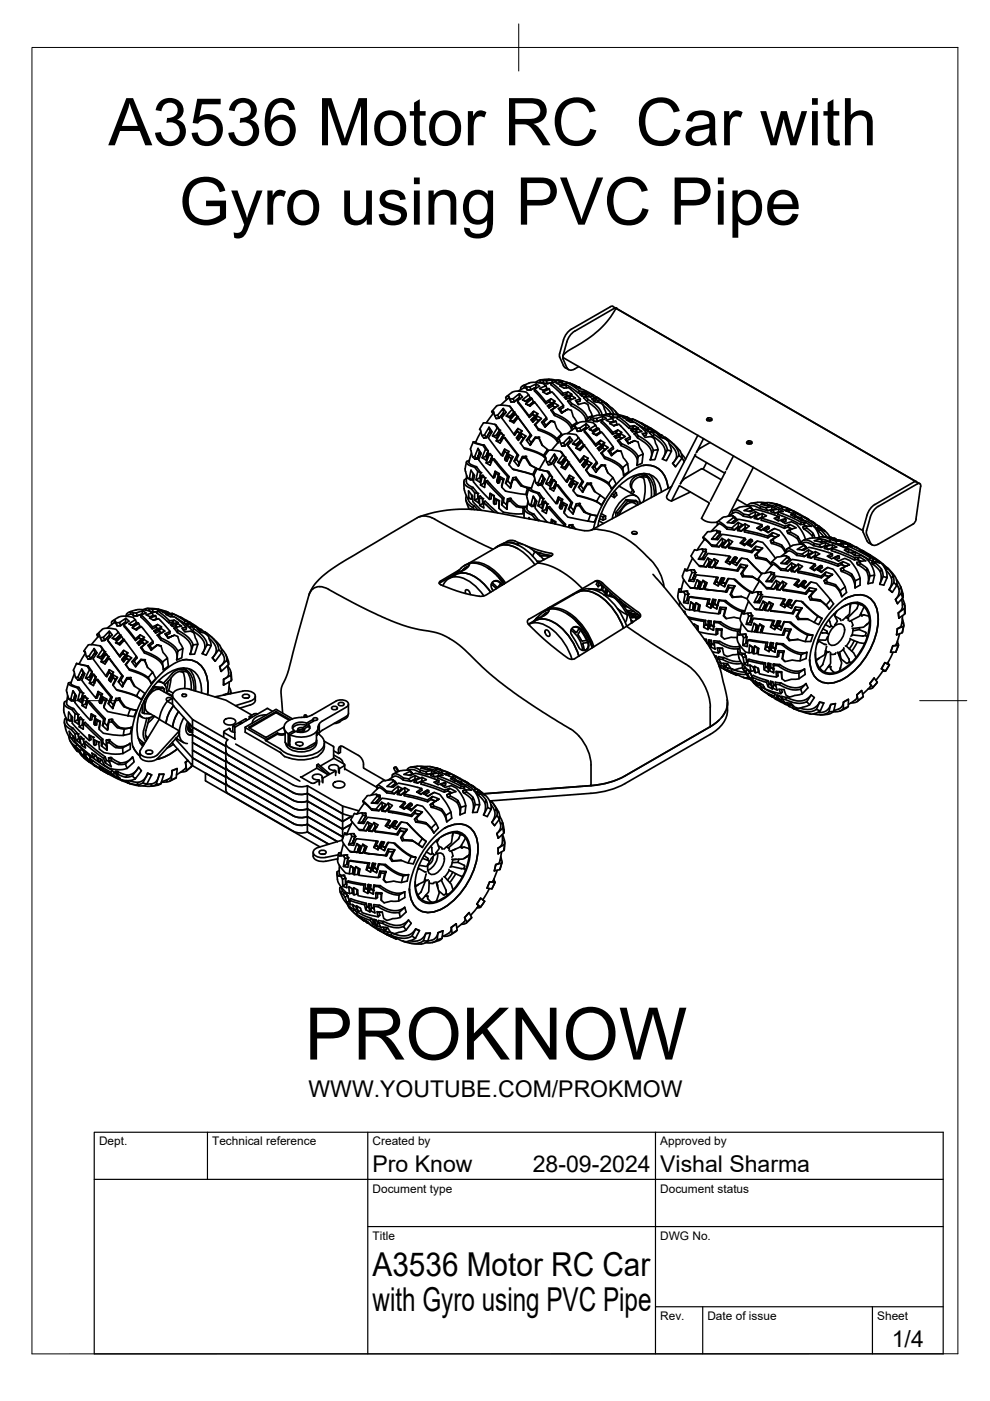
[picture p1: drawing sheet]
<svg xmlns="http://www.w3.org/2000/svg" width="210mm" height="297mm" viewBox="0 0 210 297" stroke-linecap="round" stroke-linejoin="round" font-family="sans-serif">
<defs><g id="words">
<text font-size="15.4" x="64.6" y="224.6">PROKNOW</text>
<g font-size="14">
<text x="23" y="30.8">A3536 Motor RC Car with</text>
<text x="37.9" y="47.6">Gyro using PVC Pipe</text>
</g>
<g font-size="7">
<text x="79" y="270.6">A3536 Motor RC Car</text>
<text x="79" y="278.1">with Gyro using PVC Pipe</text>
</g>
<g font-size="4.9">
<text x="65.4" y="232.6">WWW.YOUTUBE.COM/PROKMOW</text>
<text x="79" y="248.5">Pro Know</text>
<text x="113" y="248.5">28-09-2024</text>
<text x="140" y="248.5">Vishal Sharma</text>
<text x="189.1" y="285.7">1/4</text>
</g>
<g font-size="2.5">
<text x="21" y="242.9">Dept.</text>
<text x="45" y="242.9">Technical reference</text>
<text x="79" y="242.9">Created by</text>
<text x="140" y="242.9">Approved by</text>
<text x="79" y="252.8">Document type</text>
<text x="140" y="252.8">Document status</text>
<text x="79" y="262.9">Title</text>
<text x="140" y="262.9">DWG No.</text>
<text x="140" y="279.9">Rev.</text>
<text x="150" y="279.9">Date of issue</text>
<text x="186" y="279.9">Sheet</text>
</g>
</g></defs>
<!-- layer: Visible -->
<g fill="none" stroke="#000" stroke-width=".36">
<path d="M129.4 65l-8.3 4.8-1 .9-.6 1.4-.9 3.4 1 2.2 1 .7M129.9 65l.7 .4M129.9 65h-.5M130.6 65.4l63.7 36.7M130.6 65.4h-.5l-8.3 4.8-.7 .6-.7 1.2-1.1 3.6 .1 .5 .8 1.8a1.03 1.03 0 0 0 1.6 .3l.9-.5M130.6 65.4h.1M130.6 65.4a24.3 24.3 0 0 1-10.2 9l-.4 .3a1.1 1.1 0 0 0-.6 1l63.6 36.8M98.9 97.9a3.8 3.8 0 0 0 .3 3.5l.5 .4 .4-.1 .3-1.3-.3 1.3-.6-.3h-.3M99.5 97.6l-.5 .2a.63 .63 0 0 0 .6 .9l1.1 .4 .6 .9-.4 1.7M100 96.1l-.6 1.8a2.11 2.11 0 0 0 1.6 1.1l.9 1.2-.2 1.2 .2 .1-.2-.1-.8 .3 .8 .5 .3-1.3 .2 .2-.3 1.7M100.2 96.9l.5-.1 .5 .5M100.3 93.7l-.6 1.5 .2 .7a2.12 2.12 0 0 0 .8 1.5l.5-.1-.5 .1"/>
<path d="M100.4 93.7l.4 .3 1.6 .4 .6 .9-.8 1.7M100.4 93.7h.5M101 99l-.3 .1M101.3 100l.6 .2-.2 1.2M101.3 95.1l.7 1-.5 1.4 3.1 3.8h.3l.3-.9-.2-.5-.4 1.4M101.7 95.9l-.5 1.4zM101.7 95.9l-.4-.8-.6 1.7M101.7 95.9l.3 .4M102 91.5l-1.2 2.3 1.9 .6h-.3M102.2 92.3l.5-.1 .4 .6M102.7 94.4l.8 1.2-.5 1.2 .5-1.2-.5-.3M102.7 92.2l1-1.6 .2 .9-.8 1.3-.5 .1"/>
<path d="M103 96.8l.3 .1-.3-.1-.8 .2 .8 .5 .6-1.3 .2 .2-.7 1.7M103.1 92.8l-.5 .1M103.6 96.2h.3l.5 .5-.5 1.2 .5-1.2-.6-.3M103.7 90.6l.6 .9-.8 1.4 2.8 3.6 .3 .2 .4-.9M103.9 97.9l.3 .1-.3-.1-.8 .2 .8 .5 .6-1.3 3.1 3.8-.4 1.4M104.1 91.8l-.2-.3-.8 1.3M104.3 87.3l.5-.6a2.29 2.29 0 0 1 2.7-.7l.6 .1 .5 .7-1.3 1.4M104.4 92.4l1-1.7-.5-.7-2.4-.3a1.69 1.69 0 0 0-.4 2.3l.5 .9M104.5 97.3h.3l3.1 3.8h-.3M104.5 87.7l-.3-.4 .1-.1h.3l.6 1.5M104.7 87.5l-1.6 2.2M104.9 88.1l.6-.1 .3 .6"/>
<path d="M104.9 90l1 1.2-.6 1.1 .2 .1-.2-.1-.9 .1 .9 .5 .7-1.3 .2 .2-1 1.7M105 99.9l.9 .5-.5 1.8M105.2 88.7h.6l1-1.2 .2 .3-.6 .8 2.7 3.7 .6-.8 .5 .3 .5-.4M105.4 90.7l.5 .5-.6 1.1M105.5 88l1.2-1.4 .1 .9-1 1.2h-.6M106 91.6l.7 .7-.7 1.1 .3 .1-.3-.1-.8 .1 .8 .5 .8-1.3 2.9 3.7-.7 1.4M106.2 91.8l.5 .5-.7 1.1M106.3 96.5l.7-1.3v.6l.6 .3-.6 1.1 .2 .5 .3 .1 .4-.9M106.7 86.6l.6 .8-.3 .4M106.8 92.7l.3 .1 2.8 3.7-.4 .9 .6 .7-.2-.2M107 95.2l.9 .5-.9 1.8M107.2 97.7l.7-1.4v.6l.6 .3-.6 1.4a2.55 2.55 0 0 0 2.3 1.3l3 .8"/>
<path d="M107.4 84.1a3.3 3.3 0 0 1 3.6-1.1l.6 .1 .5 .6-1.3 1.1M107.8 84l.6 1.2h.7M107.9 96.3l.9 .5-.9 1.8M107.9 95.7l-.3 .4M107.9 84.4l-.1-.4-.4 .1-.2 .2 .2 .5M108.1 86.1l.9 1.3-.8 .9 .8-.9-.4-.6M108.1 84.6l.7-.1 .3 .7M108.4 88.4l-1.1-.2 .9 .5 1-1.1 .1 .2-1.2 1.4M108.7 99.4l4.5 1.3M108.8 96.8l-.3 .4M108.9 92l.9-1.1-.1 .6 .5 .3-.7 1 .4 .6 .6-.9 .5 .4 .5-.4M109.1 85.2l1-.9 .2 .2-.2-.2-1 .9h-.7l-.5-.8-1.7 1.5"/>
<path d="M109.2 87.6l.5 .7-.8 .9 .8-.9-.4-.5M109.2 89.4l-1.1-.2 .8 .5 1-1.2 2.6 3.6-.9 1.2M109.5 97.4l-.5 .4 .9 1M109.7 96.4l.2 .1M109.7 85l2.5 3.2v.3M109.7 93.1l.9-1.2-.1 .6 .5 .4-.7 1a2.49 2.49 0 0 0 1.2 1.3 9.2 9.2 0 0 1 4.2 2l-.2-.2M109.8 90.9l.9 .5-1.1 1.5M109.9 88.5l2.8 3.9-.6 .7 .5 .7M110.1 84.3l.1-.8-1.4 1M110.2 83.5l.6 .6-1.1 .9 .1 .4 2.4 3.1 .7-.7 .6 .4M110.6 91.9l.9 .6-1.1 1.5M110.8 96.8h.7v.3h-.8z"/>
<path d="M110.8 96.8l-.7 1.3-.2 .7 .8-1.7M110.8 81.8a5.1 5.1 0 0 1 4.4-.5l.6 .5-1.4 .6 .9 .4 1.1-.5 .1 .2-1.4 .6 .9 .5 1.1-.5 2.4 2.9-1.1 .6M111 94.9l1.8 .5a6.5 6.5 0 0 1 2.6 1.4M111.2 82.2l.1-.5-.3 .1a.77 .77 0 0 0-.6 .8M111.3 81.7l.4 .3 .1 .7h.7M111.5 96.8l.5 1a3.3 3.3 0 0 0 1.9 1.6l.2 .1-.5-.2M111.5 97.1a2.98 2.98 0 0 0 2.1 2.2l-.6 1.3M111.7 82h.7l.1 .7M111.8 85.1l-1-.3 .8 .4 1.1-.8 .1 .2-1.3 1M112.1 93.1l-.5 .2 .8 1.1M112.1 83.7l.3 .6-.9 .7 .9-.7M112.2 88.2l1-1-.3 .6 .6 .4"/>
<path d="M112.3 98.5l.3 .2M112.4 82l1.3-.6-.1 .7M112.5 86l-1-.4 .9 .5 1-.8 2.5 3.2-1.1 1M112.5 92.1l.2 .3M112.5 82.7l1.1-.6 .1 .2-.1-.1-1.1 .5h-.7l-.6-.5-1.3 .7M112.6 89l.4 .5 .7-.7 .5 .4M112.6 89h.2l.2 .5M112.8 84.6l.3 .6-.9 .7 .9-.7M112.9 89.2l1-1-.2 .6 .5 .4M113.2 87.2l.8 .5-1.2 1.3M113.3 82.5l2.4 2.7v.4M113.3 90l.9 1.2 1.5 .6 1.4 .8 .8 .6 .4 .7"/>
<path d="M113.3 90h.2l.7 1.2M113.5 88.2l-.9 .8M113.5 92.7h.7l.1 .2h-.8zM113.5 92.7a3.2 3.2 0 0 0-1.1 1.7l1.1-1.5M113.6 81.1l1-.6-.1 .6M113.7 81.4l.7 .5-1.1 .6v.4l2.4 2.7 .7-.4 .6 .3M113.8 99.4l-.6 1.5 .4 1.5 .5 .5 .5-.1-.5 .1M113.8 99.4l2.2 .6 .6 .8-.9 1.7M113.8 99.4l.5 .1M113.9 88.2l.9 .5-1.3 1.3M114 87.7l-.5 .5M114.1 90.9a8.9 8.9 0 0 1 4 2.1l.1 .3 .5-.6a2.55 2.55 0 0 1 2.9-.6l.6 .1 .5 .6-1.3 1.3"/>
<path d="M114.2 89.2l-.9 .8M114.2 92.7l.8 1.8M114.3 92.9l.3 .8a1.9 1.9 0 0 0 1.2 1.4l.3 .2-.9 1.2M114.6 80.5l.6 .2v.6l1.7-.1h-.5a1.96 1.96 0 0 1-1.6-.1h-.6M114.6 80.5a6.7 6.7 0 0 1 4.6 .6l-1.2 .1 .9 .5 .9-.1 .2 .1-1.3 .1 .9 .5 1-.1 .9 .8 1.6 1.6-1.1 .3 .7 .9 1.3-.4a1.54 1.54 0 0 1 1 1.5l.6 1.3-1.1 .3M114.8 88.7l-.6 .5M115.2 80.7h.7l.1 .6M115.3 89.5h-.5l.7 1.1M115.4 96.8l1-1.3h1.4a1.59 1.59 0 0 1 1.6 .9l-1.2 1.6M115.7 97.1l-.3-.3 .3 .1 .2 1 .4 .6M115.7 97.2l-1.4 2.3 2 .5h-.3M115.7 85.2l1.1-.7-.4 .7 .6 .3"/>
<path d="M115.8 81.8l.2 .6-.8 .4 .8-.4M115.9 88.5l.1 .4-.7 .6 .4 .7M115.9 97.9l.6-.1 .4 .6M115.9 80.7l1.3-.1-.2 .5M116.1 86l.3 .5 .8-.5 .5 .4M116.1 86l.2-.1 .1 .6M116.1 95.3l.2 .3M116.3 100l.8 1.2-.5 1.1 .5-1.1-.5-.4M116.5 86.1l1-.7-.3 .6 .5 .4M116.5 97.8l1.1-1.5 .1 .9-.8 1.2-.6 .1M116.5 82.5l.2 .6-.8 .4M116.7 83.1l-.8 .4"/>
<path d="M116.8 89.2l.8 .3zM116.8 89.2a2.5 2.5 0 0 0-1.3 1.4l1.3-1.3M116.8 87a2.22 2.22 0 0 0 1.7 1.5l1.5 .9a2.86 2.86 0 0 1 1.2 1.8M116.8 87l.2-.1 .6 .8v.4M116.8 84.5l.9 .6-1.4 .8M116.9 98.4l-.6 .1M116.9 81.1l2.5 2.3-.1 .4M117 85.5l-.9 .5M117.2 80.6l.7 .4-1 .1-.1 .5 2.5 2.2 .7-.2 .4 .3-.4-.3 .4-.5-1 .3M117.5 85.4l.9 .6-1.4 .9M117.6 96.3l.6 .9-.9 1.3 2.7 3.6 .2 .1 .5-.8 .6 .3 .4-.4M117.6 89.5a4.2 4.2 0 0 0 1.5 2.5l-1 1"/>
<path d="M117.6 87.7a7.3 7.3 0 0 1 3.7 2.5l-.1 .4M117.7 86.4l-.9 .6M117.7 85.1l-.7 .4M117.9 80.6h.5v.1M117.9 97.5l-.2-.3-.8 1.2M118.2 93.6l.1 .3M118.3 93.8l-.2-.4 .5-.2 .5 1.4M118.4 80.6l.7 .1v.4M118.4 86l-.7 .4M118.7 80.6l.6 .2M118.7 93.5l-1.7 1.9M118.8 86.8l-.4-.2 .7 1"/>
<path d="M118.8 95.7l1 1.3-.7 1 .7-1-.4-.6M118.9 94l.6-.1 .3 .6M119.1 92v.3M119.1 80.7l1.1 .4M119.2 81.1l.1 .5M119.3 81.3l.7 .2zM119.3 98.1l-.2-.1h-.9l.9 .5 .8-1.2 .2 .2-1.1 1.5M119.5 86v.4l-.7 .4 .4 .6M119.8 94.5l1-1 .2 .3-.2-.3-1 1-.7 .1M119.8 94.5l-.7 .1M119.9 97.3l.6 .7-.7 1 .7-1-.4-.5M120 81.5l1.7 1.1a2.02 2.02 0 0 0 1.7 .9l-.1-.1 .5-.4-.9-.1"/>
<path d="M120 81.7l.1 .5M120.1 99.2l-.3-.2h-.8l.8 .5 .9-1.2 2.8 3.7-.8 1.3M120.1 84.2l1.1-.4-.5 .6 .5 .3-.5-.3-.7 .2-.3-.4 .3-.2 .1 .2-.1 .4M120.2 81.1l2.7 1.8-.3 .4M120.2 81.1l.8 .2-.8-.2-.2 .4M120.4 94.4l2.6 3.7M120.4 86.8l-1.3 .8 1.1-.8 .9 .2 .4 1.3 .8 1.3-1 .6M120.4 83.1l.9 .5-1.3 .4M120.7 98.3l3 3.9-.5 .8 .5 .7M120.8 92.6l.6 .8-1 1 .1 .3 2.5 3.4 .7-.8 .5 .3M120.8 93.5v-.9l-1.3 1.3M120.9 81.3l1 .4"/>
<path d="M121.1 86l.1-.5-.5-.6-.3 .1a6.4 6.4 0 0 0 2.3 2l.5 .4a2.68 2.68 0 0 1 1 2M121.2 83.8l.8 .6-1.3 .5M121.2 85.5a5.9 5.9 0 0 1 3.3 3l-.1 .4M121.2 91v.2M121.4 90.4a4.1 4.1 0 0 1 4.4-.8l.5 .6-1.4 .8M121.9 90.3l.4 .5 .1 .6h.7M122 90.7l-.1-.4-.4 .1-.3 .3 .1 .5M122.2 81.9l-1-.5 1.8 .8-1-.3 .9 .5a7.9 7.9 0 0 1 3.4 2.2l-.9-.1 .6 .7a1.68 1.68 0 0 1 2.1 1.3l.4 1.3M122.3 90.8l.7-.1 .1 .7M122.3 89.6v.3M122.4 94.3l-1-.2 .8 .4 1.1-1 .1 .2-1.3 1.3M122.7 92.8l.4 .6-.9 .8 .9-.8"/>
<path d="M123 82.2l.1 .2M123.1 84.6l-.1 .5-.7 .1 .4 .6M123.1 91.4l1.1-.7 .2 .2-.2-.2-1.1 .7h-.7l-.4-.7-1.7 1.2M123.2 95.3l-1.1-.3 .9 .5 1-1 2.5 3.4-.9 1.2M123.4 93.7l.4 .6-.9 .9 .9-.9M123.4 84l.2-.4-.2-.2-.4 .3 .4 .3 .8 .1M123.4 98.6l.4 .5 .6-.8 .5 .4M123.4 98.6l.4 .5M123.6 83.6h.9l-.5 .4 .2 .1M123.8 83l.8 .5-1.2-.1M123.8 96.7l.9 .5-1.2 1.4M123.9 91.2l2.4 3v.4"/>
<path d="M124 82.8l1.8 .9-.2 .3M124.2 99.6l.4 .7a2.1 2.1 0 0 0 1.6 .9l.5 .2a4.3 4.3 0 0 1 3 2.3M124.2 97.6l-.5-.3 .1-.6-.9 1.1M124.2 97.6l-.8 1M124.2 99.6l.9 1.3M124.2 90.7l.1-.9-1.3 .9M124.3 89.8l.6 .7-1 .7v.4l2.4 3 .7-.6 .6 .3M124.3 89.3h.1M124.5 85.2l.2-.5-.5-.6-.5 .2 .8 .9 1 .6a4.3 4.3 0 0 1 1.6 2.2M124.5 83.6l.9 .6-1.2-.1M124.6 97.7l.9 .5-1.2 1.5M124.7 84.7a5 5 0 0 1 2.9 3.3"/>
<path d="M124.7 97.2l-.5 .4M124.9 98.7l-.5-.4 .2-.6-.9 1.1M124.9 98.7l-.7 .9M125 88.5a5.9 5.9 0 0 1 4.3-.2l.6 .4-1.3 .4 .9 .5 1-.4 .1 .2-1.3 .4 .9 .5 1-.4 2.4 2.7-1 .5M125.3 89v-.6l-.3 .1a.87 .87 0 0 0-.6 .8M125.3 88.4l.5 .3 .1 .6 .7 .1M125.5 98.2l-.6 .5M125.6 88.2l-.1 .1M125.7 83.7l.1 .1M125.8 88.7h.7l.1 .7M125.8 83.7l1.3 .8M125.9 91.4l-1-.4 .9 .5 1.1-.7 .1 .1-1.4 .9"/>
<path d="M126 99l-.4 .1 .7 1M126 84.3l.4-.1 .2 .1-.3 .4 .4 .2M126.3 94.2l1-.8-.3 .6 .6 .3M126.3 90.2l.3 .6-.9 .5 .9-.5M126.3 84.6l-.2 .5-.2-.1M126.5 97.9l.2 .3-.7 .8 .5 .7M126.5 88.7l1.4-.4-.2 .6M126.6 84.3l.7 .4M126.6 92.3l-1-.5 .9 .5 1.1-.7 2.4 3.1-1.1 .9M126.6 89.4l1.1-.4a1.81 1.81 0 0 1-1.9 .2l-.6-.2-1 .4M126.7 95l.4 .6 .6-.6 .6 .3M126.7 95h.2l.1 .2 .1 .4"/>
<path d="M127 90.9l.3 .7-.9 .6 .9-.6M127 95.2l1-.9-.3 .7 .6 .3M127.2 85.4l-.5-.5 .5-.2 .5 .5-.2 .4M127.2 84.7l1.5 1M127.3 93.4l.9 .5-1.3 1.1M127.3 84.7l.8 .5M127.4 96.1l.4 .5a3.1 3.1 0 0 0 2 1.3 3.4 3.4 0 0 1 2.4 2.9M127.4 96.1l.2-.1 .6 .8v.4M127.5 98.6h.7v.2l-.7-.1zM127.5 98.6l-1 1.1-.2 .4 1.2-1.4M127.5 89.1l2.4 2.6v.4M127.6 94.3l-.9 .7"/>
<path d="M127.6 88h.4M127.7 85.2l1.8 1.5 .7 1.1M127.9 88.3l.7 .4-1.1 .4-.1 .5 2.5 2.5 .7-.3 .5 .3-.5-.3 .4-.6-1.1 .5M127.9 85.9l.9 .8 .8 1.1M127.9 88l.7-.2-.1 .3M128 94.3l.9 .6-1.3 1.1M128.2 96.8a8.3 8.3 0 0 1 3.8 2.4M128.2 98.6l.7 1.7M128.2 93.9l-.6 .4M128.2 98.8l.4 .8a2.23 2.23 0 0 0 1.1 1.4l.3 .3M128.3 95.3l-.9 .8M128.6 87.8h.6l.1 .5"/>
<path d="M128.8 87.7a9.5 9.5 0 0 1 4.4 .9l-1.2-.1 .9 .4 1.1 .2-1.2-.1 .9 .5a1.7 1.7 0 0 1 1.9 .8l1.5 1.5-1 .1 .7 .8a2.22 2.22 0 0 1 1.9 .2l.8 2.4M128.9 94.9l-.6 .4M128.9 86l-.6-.6 .3 .3a5.7 5.7 0 0 1 2.2 2.1v.1M129.2 87.8l.8 .1v.6M129.4 95.7l-.5-.1 .7 1M129.9 89.4l-.5 .1M129.9 88.7l.2 .7M130 87.9l1.2 .1-.2 .3M130 94.7l.1 .4-.7 .6 .4 .6M130.2 92.5l.4 .5 .7-.4 .5 .3-.5-.3 .4-.6-1.1 .5M130.2 92.5h.1M130.2 92.5l.3-.1 .1 .6"/>
<path d="M130.6 87.4l.6 .5M130.6 92.3l-.3 .2M130.6 89.4l.2 .6-.7 .2 .7-.2M130.9 95.5l.8 .2zM130.9 95.5l-1.3 1.1 1.4-1.1M130.9 88.5l-1.4-.1 1.4 .1M130.9 93.4a2.81 2.81 0 0 0 2.1 1.7 3.1 3.1 0 0 1 2 3.6h.1M130.9 93.4l.3-.1 .5 .7v.5M131 88.3l2.5 2.1-.1 .4M131 91.2l.9 .5-1.4 .7M131.2 88l.7 .3h-.9l-.2 .5 2.6 2 .7-.1 .3 .2-.3-.2 .4-.4-1 .1M131.7 95.7l.5 1.4 .9 1.2"/>
<path d="M131.7 92l.9 .6-1.4 .7M131.7 94a6.5 6.5 0 0 1 3.6 2.8M132 99.2l1.1-.9 .2 1.7-1.1 .8zM132.1 92.8l-1.2 .6M132.7 88.4l1.2 .6 .1-.2 .6 .3 1.2 .6 1 .7-.2 .5M132.9 93.4l-.3-.3 .6 1M133.2 88.6l.1 .3M133.6 92.6v.5l-.7 .3 .4 .6M134 89.1l.1 .4M134 89.3l.5 .2M134.2 88.9l1.9 .9M134.3 91.1l1-.2-.5 .5 .3 .3-.3-.3-.7 .2-.3-.4 .3-.2 .2 .1-.2 .5"/>
<path d="M134.5 90.3l.9 .5-1.3 .2M134.6 93.4l-1.4 .7 1.3-.7 .8 .3 .3 1.2 .8 1.4M134.9 89.8l1.7 1.1 .6 .1 .5-.3-.9-.3M135.2 92.9l.1-.5-.5-.6-.3 .2a8.1 8.1 0 0 0 2.5 2.1 2.55 2.55 0 0 1 .8 3.4h.1M135.3 90.9l.8 .6-1.3 .3M135.3 96.8l1.1-.5-.3 1.9-1 .5zM135.3 92.4a5.5 5.5 0 0 1 3.2 3.1M136.4 98.7a10.9 10.9 0 0 0-5.8 4.1 21.5 21.5 0 0 0-4.8 9.3M136.4 98.7a4.4 4.4 0 0 1 5.1 3.9l.2 .9M136.5 89.9l-.7-.3 2.1 1.1M137.1 91.8l-.1 .5h-.5M137.6 91l.8 .2-.4 .4-.6-.1-.5-.3 .5-.3 .2 .1-.2 .5"/>
<path d="M137.7 90.7l.8 .5-1.1-.3M137.9 90.7l2.3 1.6-.8-.3a1.99 1.99 0 0 0 1.7 1.1 2.99 2.99 0 0 1 1.1 1.9l.2 .7M138.4 91.2l.9 .6-1.1-.2M138.5 92.5l.2-.4-.5-.5-.5 .2 1.3 1.1a3.4 3.4 0 0 1 2 3.3l-.5 1.2M138.5 95.5l1-.2-.6 2.2h-1zM138.7 92.1a5 5 0 0 1 2.8 3.3M140 92.6l.2 .2M140.1 92.2l.2 .1-.2 .3M140.2 92.3l-.2 .4M140.3 92.3l.5 .4M140.5 92.8l.4-.1 .6 .4-.1 .2M141.1 92.7a8.3 8.3 0 0 1 3.4 3.8l.1 .6"/>
<path d="M141.5 95.4l.9 .3-1.1 2-.8-.3zM141.5 93.1a4.7 4.7 0 0 1 2.5 3.4M141.9 94.1a2.85 2.85 0 0 1 1.4 3.1l-.7 1 .6 .7M142.6 98.2h.1M144 96.5l.6 .6-1.4 1.8-.5-.7zM144.5 96.2l.9 1.2M144.6 97.1l.5 .8M148 92.3l-6.6 12.7a.74 .74 0 0 0 .6 1.1l.4 .1 4-1.9M149.2 93l-1.5 2.9 .5-.7 2.4-1.4M149.8 98.1l-.7 1.4M149.9 88.7l.5-.1a.39 .39 0 0 1 .6 .4 .39 .39 0 0 1-.6 .3l-.2-.1a.28 .28 0 0 1-.3-.1 .28 .28 0 0 1 0-.4zM149.9 89.1l.4-.1 .6 .1-.5-.1z"/>
<path d="M153.8 100l-3.2 6.2M155.5 96.7l-1.5 2.9M158.3 93.7a.58 .58 0 0 1 .7-.3 .58 .58 0 0 1 .4 .6 .59 .59 0 0 1-.6 .2 .59 .59 0 0 1-.5-.5zM158.4 94l.4-.1 .5 .1M159.7 99.1l-5.3 10.4 1.2-.8a2.11 2.11 0 0 1 2 .7l1.6 .4 .9-.5h.1h-.1l-.9 .5-.4-.6-1.2-.2v.4M88.9 109.6a29.9 29.9 0 0 1 16.9-.8 238.9 238.9 0 0 1 17.8 3.7h1.1l.7-.1M98.4 102.2a5.6 5.6 0 0 0 .7 3.3l1 .3-.1-.8M98.4 120a4 4 0 0 1 4.3 0 11.3 11.3 0 0 1 4.1 3.8M98.8 106.1l.7 1.9M98.9 105.1a1.98 1.98 0 0 0 1.3 2.5l.4 .4M98.9 101.4a.93 .93 0 0 0-.5 1 .93 .93 0 0 0 .7 .8l.8 .4 .7 .9v1.6M98.9 100.8v.6a1.57 1.57 0 0 0 1.4 1.9l1 1.3v1l.2 .1-.2-.1-.7 .5 .9 .5v-1.2l.1 .2 .1 1.6"/>
<path d="M99.2 105.6a2.28 2.28 0 0 0 1.3 1.7l.8 .8M99.2 119.5a4.8 4.8 0 0 1 4.8 .8 12.5 12.5 0 0 1 3.2 3.3M99.4 105.6l-.1-1.5 .9 1.1 .1 1.2 1.7 1.8M99.5 101.4l.4-1.7 .7 1.1-.2 1.3 3.4 3.8 .3-.1 .1-.9M99.9 108l-.1-.1 .1 .1M100 105l.1 .8-1-.3M100.3 103.3l-.4 .3M100.5 107.3l-.3 .3M100.6 104.5l.7 .1v1M101.5 105.4l.3-.3 .5 .6 .1 1 .1 .1-.1-.1-.7 .5 .9 .5-.1-1.2 2.3 2.1M101.6 105.6l.7 .1 .1 1M102 100.9l.4-.1 .4 .5-.2 1.2 .3 .1-.3-.1-.7 .3 .8 .5 .3-1.3 3.5 3.7-.1 1.3"/>
<path d="M102.2 101.1l.6 .2-.2 1.2M102.5 106.5l.4-.3 2.7 2.6M103 102l.3-.1 3.5 3.7-.1 .8 .8 .7-.2-.2M103.8 105.9l.1-1.3 .8 .6a2.37 2.37 0 0 0 .2 1.7l.3-.1 .1-.8M103.9 104.6l.9 .5-.1 1.7M104.5 116.4l-5.2-2.5-6.1-3.3a4.6 4.6 0 0 0-4.7-.8l-6 3.5a138.6 138.6 0 0 0-13.5 8.4 9.7 9.7 0 0 0-3.5 4.4M104.8 105.1l-.1 .1M104.9 106.9l.1-1.2 .8 .6v1.5a3.4 3.4 0 0 0 2.4 1l1.9 .2 1-.2M105 116.2a4.1 4.1 0 0 1 4.8 .1M105 105.7l.9 .5-.1 1.6M105.2 100.4l.5 .3a1.62 1.62 0 0 0-.2 1.7h.4l.2-.9-.2-.5-.4 1.4M105.5 115.9l-6.3 3.7"/>
<path d="M105.5 115.9a4.6 4.6 0 0 1 4.7 .7 12.2 12.2 0 0 1 3.2 3.1M105.9 100.4l-.2 .3M105.9 106.2l-.1 .1M105.9 101l.9 .5-.4 1.8M106.1 101.5l.6 .3-.3 1.5 .8 .8 4.6 .7M106.7 106.4l-.3 .6 1.1 1M106.8 101.5l-.1 .3M106.8 105.6l-.3 .1M106.9 115.2l.7-.4a2.45 2.45 0 0 1 2.4 .3l.8 .3M107.4 115.1l1-.2 1.2 .5M107.6 105.8l.6-.1v.5l-.6 .1zM107.6 105.8l-.1 2.2 .1-1.7"/>
<path d="M107.6 105.8l.6-.1 .4 .4a3.2 3.2 0 0 0 2 1.3l1.1-.1M107.9 101.1l-.2 .9M108.1 102.5l.2 .1-.6-.6-.5 .5 1 1M108.2 106.2a2.69 2.69 0 0 0 2.8 1.4l-.1 1.3M108.7 101.3l.7-.1v.5l-.7 .1zM108.7 101.3l-.5 2.2 .5-1.7M109.4 101.7l.5 .7a2.82 2.82 0 0 0 2 1.1l-.4 1.3M109.4 101.2h.1M109.4 101.2l1.4 1.8h-.4M109.8 115.3l-.3 .2M109.9 107.3l-.4 .1M109.9 115.6a4 4 0 0 0-4.5 .3"/>
<path d="M109.9 115.6a11.5 11.5 0 0 1 4.2 3.7M110.1 115.2l-.3 .1 .1 .3M110.1 115.2l1.6 .6 1.7 1.2M110.8 103l1.7 .4M111.2 107.9v1.9M111.4 115.7l3.2 1.1 2.4 .5 .2 .2-.1 .2a78.4 78.4 0 0 0-9.4 5.6l-5.1 3.1a15.8 15.8 0 0 1-5.7-1.1l-3.4-1.3a.41 .41 0 0 1-.4-.3 .41 .41 0 0 1 .3-.5l4-2.4M111.6 107.4l-.6 .2M111.8 107.3l-.5 .3a1 1 0 0 0 .9 1.3 2.34 2.34 0 0 1 1.3 1.2v.1M111.9 103.5h.5M112 106.3l-.3 1.5a1.72 1.72 0 0 0 1.5 1.2l1 1.4-.7-.3M112.1 103.6a3.5 3.5 0 0 0 .1 3.4l.5 .4 .5-.1M112.1 110l.1-.3 .2 .3"/>
<path d="M112.2 107l.4-.1 .6 .4M112.7 103.4l-.6 .2a1.49 1.49 0 0 0 1.4 .8l.5 .2 .6 .9-.6 1.7M113.1 105.2l.7 1.1-.4 1.4 2.6 3M113.2 116.8l3.7 1h-2.5M113.2 109l-.4 .2M113.3 116.9l1.2 .9 .8 .9M113.4 101.6l-.8 2.1 1 .6a1.41 1.41 0 0 1 1.1 .8l.5 .6-.3 1.2 .2 .1-.3-.1-.8 .3 .9 .5 .4-1.3 .1 .2-.4 1.7M113.4 117l-.5 .9M113.5 106l-.4-.8-.5 1.7M113.5 106l-.3 1.3M113.6 102.4l.5-.1 .5 .5M113.8 106.4l-.3-.4-.3 1.3"/>
<path d="M113.9 119h.7M114 119.3a16.2 16.2 0 0 1 9.5 5.5M114.3 104.5l-.3 .1M114.5 117.3l-.3 .2M114.6 117.9l2 .1M114.6 105.5l.6 .2-.3 1.2M114.7 117.3l-.6 .2M114.8 117.3l-.6 .2M114.9 100.6l.7 1-.7 1.4 3 3.8h.3l.3-.9-.1-.5-.5 1.4M115.2 101.5l-.6 1.3zM115.2 101.5l-.3-.9-.8 1.7M115.2 118.6h.3"/>
<path d="M115.2 101.5l.2 .3M115.3 118.5l.1 .1M115.3 106.4l.3-.1 .5 .6-.4 1.1 .3 .1-.3-.1-.7 .3 .8 .5 .4-1.3 3.4 3.7-.1 .3M115.4 106.6l.7 .3-.4 1.1M116.2 107.5l.3-.1 3.4 3.8-.1 .4M116.6 102.3l.2 .2-.2-.2-.9 .2 .8 .5 .7-1.3 .1 .2-.8 1.7M116.8 110.9l.1-.8 .3 .4 .5 .3v.3M116.9 110.1l.9 .5v.5M117.2 110.5l-.1 .4M117.2 101.7h.3l.4 .6-.5 1.1 .5-1.1-.6-.4M117.4 103.4l.2 .2-.2-.2-.9 .2 .9 .5 .6-1.3 3.1 3.7-.6 1.4M117.8 110.6l-.1 .2"/>
<path d="M118 102.8h.3l3.1 3.8-.3-.1M118.4 105.4l.9 .5-.7 1.8M118.5 105.9l.6 .3-.5 1.1v.4l.2 .2h.3l.3-.9M118.8 107.9l.5-1.4 .1 .5 .6 .3-.4 1.5 .8 .8 4.3 .9M119.3 105.9l-.2 .3M119.3 106.5l.9 .5-.6 1.8M119.9 111.2h-.3M120 102.1l.8-1.3-.1 .6 .6 .3-.7 1.1 .3 .4 .2 .1 .5-.8 .5 .3 .4-.4M120.2 107l-.2 .3M120.6 111.8l.1-.4 .6-.1 .7 .9M120.7 111.8v-.4l.6-.1v.5l-.4 .1M120.8 100.8l.9 .5-1 1.7"/>
<path d="M121.3 111.8l.2 .2M121.4 106.6l-.4 .9M121.5 108l.1 .2-.6-.7-.5 .4 1 1.1M121.6 102.5l.5 .3-.6 1.1 .1 .2 .9 1 .6 .2a11.3 11.3 0 0 1 4.4 1.8M121.6 102.5v-.6l-.7 1.3M121.6 101.9l.9 .5-.9 1.7M122.2 106.8h.7v.4h-.7zM122.2 106.8l-.6 1.4-.1 .8 .7-1.8M122.3 105l4.2 1.3M122.9 107.2l.5 .8a2.74 2.74 0 0 0 1.8 1.1M122.9 106.8l1.2 1.8h-.3M123.2 103l-.5 .3 .8 1.1"/>
<path d="M123.5 102l.2 .2M124.1 108.6l2.5 .8M124.5 102.4h.7v.3h-.7zM124.5 102.4l-.8 1.3-.2 .7 1-1.7M124.9 100.6l2.3 .8 1.8 1M125.2 109.1l1.4 .3-.6 1.3-1.3-.2zM125.2 102.4l1 1.9M125.2 102.7a3.1 3.1 0 0 0 2.1 2.3M126.8 112.3a15.4 15.4 0 0 1 10.3 5.5 10.6 10.6 0 0 1 3.7 6.6M126.8 112.2l-1.3 .1M127 110.4l1 .6M127.1 110l.7 .3"/>
<path d="M127.3 105l1 .8-.8 1.3-1-.8zM127.3 109.4l.6 .2M127.5 108.9l.9 .5-.5 .3-.1 .6 .6-.3M128.4 109.4v.6M129.8 104.7l.3 .2M130 101.3l.6 1.3-.9 1.1-.7-1.3zM130.2 104.1l.5 .4M130.7 104.5l.1 .5-.5 .5M130.7 104.5l-.6 .4 .2 .6-.8-.4M131 108.8v.5M131.2 103l3.7 2.2M132.7 106l.4 .2 2.1 .2-.5-.3"/>
<path d="M133.1 106.2l-2.1 2.6-.4-.2M133.7 104.5l.5-.6 .3 .4-.4 .4M134 112.8a.61 .61 0 0 1 .6-.2 .61 .61 0 0 1 .4 .5 .64 .64 0 0 1-1-.3zM134.2 113.2h.7M134.9 106.2l-2.1-.3-2.2 2.7v.9M135.2 107.1a1.98 1.98 0 0 0-3.2 .6l-.7 1.4M135.2 106.4v.6M135.7 106.5l.3 .1M135.7 101.1l.7 .2 .3 1.3v2.2l-.3 1.6M135.7 106.8a1.76 1.76 0 0 0-.9-1.7 1.76 1.76 0 0 0-1.9 .2 6.7 6.7 0 0 0-3.1 4.7M136.5 100.4a4.5 4.5 0 0 1 2.2 4.7M136.5 100.4a4.8 4.8 0 0 1 1.6 4.3v.8"/>
<path d="M136.9 100.8a2.32 2.32 0 0 0-3.2 2.4l.5 .6M137.2 101.2a2.3 2.3 0 0 0-3.2 2.5M137.7 100.6a5.4 5.4 0 0 1 1.4 4.3M140.2 104.3a3.9 3.9 0 0 0-5.5-3.5 14.7 14.7 0 0 0-7.9 10.8M142.4 106.2l1.6-3.2 6.4 3.6-1.7 3.3a3.7 3.7 0 0 0 3.3 .8M142.4 103.2l-17.1 9.2M145.3 101.4l3.5-2 4.1 2.3M145.3 101.4l-.6 .5-.4 .7M146.8 118.3l-1.1 2.7M148.1 118.6h1.2l.8-1.3 4.6 .6-.9 1.3M148.2 119.9l1.6 .3 .6-1.1 .2 .2-.2-.2-.6 1.1-1.4-.1zM148.9 116.4l-1.2 .3-.4-.2-.8 1.3 1.7 2.1"/>
<path d="M148.9 116.4l.7 .1 .2 .5-.7-.1zM149 114l.4 .1 1.4 1.4M149 114l.3 .5M149.1 116.9l-1 1.7 .9-.3 .8-1.3M149.6 116.5l.2 .5-.8 1.3h.4M150.1 118.3l.3 .8M150.9 114.3l1.2 .1 1-1.1 4.8 .8-.9 1M151 115.8l-.2-.3 1.1 .1 .6 .4 .7-1 .3 .1-.3-.1-.7 1-.8-.1a1.8 1.8 0 0 1-1.5-.9l-.8-.6-1.6 2.2M151.4 118.5l.3 .8M151.9 115.6l1.2-1.5 .8 .5-.9 1.2M151.9 112.4l.6 .3 .2 .4-.6-.2zM151.9 112.4l-1.8 .3-1.1 1.2"/>
<path d="M152 110.7l.2-.1a2.95 2.95 0 0 1 1.9 1.2M152 110.7l.1 .6M152.1 112.9l-1.2 1.4 .9-.1 .9-1.1M152.5 112.7l.2 .4-.9 1.1 .5 .1M153 115.8l.8 .3 .8-.9 .3 .1-.3-.1-.8 .9-.7-.1zM153.1 114.1l.1 .9M153.2 115.8l1.3-1.5 .8 .5-.9 1.2M153.6 100.3l-6.1-3.6v-.4l-3.2 6.3M153.8 119.2l.5-.3 .6 .3-.2 .5zM154.1 112.2v-.4l1.1 .1 .5 .5 .8-.8 .3 .1-.3-.1-.8 .8-1.6-.2-1.6-1.2-1.7 1.7M154.5 114.3l.1 .9M154.7 117.9l.2 .2-.6 .8"/>
<path d="M155.2 111.9l1.3-1.1 .9 .4-1.1 .9M155.2 119.4l.5-.3 .6 .4-.2 .4zM155.2 119.4l.9-1.3h-.3l-1.1 1.6M155.2 108.9l.1-.6a1.2 1.2 0 0 1 1.7 .2l.6 .5M155.3 109.4l.6 .3 .2 .4-.6-.4zM155.3 109.4h-.4a3.5 3.5 0 0 0-2.8 1.3M155.5 109.7l-1.3 1.1 1.3 .1 1.1-.8 4.9 1.1-1 .8M155.8 118.1l-.2 .1-.7 1M156.1 118.1l.2 .2-.6 .8M156.1 110.1l-1 .8M156.3 105.9l2.2 1.3M156.3 112.1l.3 .1 .5 .4 .9-.7 .2 .1-.2-.1-.9 .7-.7-.1z"/>
<path d="M156.5 110.8v.8M156.6 112.2l1.3-1.1 .9 .5-1 .8M157 115.1h.4l.6 .3-.2 .3zM157.1 119.6l1.4 .3M157.3 118.3l-.3 .1-.7 1.1M157.9 114.1l.2 .3-.7 .7M157.9 111.1l.1 .8M158.4 115.4h.5l.5 .3-.1 .3zM158.4 115.4l1-1-.3-.1-1.3 1.4M158.4 118.5l3.1 3.1-2.2-2.1a2.55 2.55 0 0 0-2-1.2l-1.2 1.6M158.5 107.3a1.32 1.32 0 0 1 2-.3l.8 .4M158.8 109.2l1.3-.7 .9 .4-1 .6"/>
<path d="M158.8 107.3a2.42 2.42 0 0 1 2.3 .5l1.6 .5 .9-.2M158.9 107.3l.7 .8zM158.9 107.3a5.5 5.5 0 0 0-3.4 .9M159.1 114.3l-1.1 1.1M159.1 107.6l-1.3 .7 1.4 .2 1-.5 5 1.5-1 .4 .8 .5 1.4-.4 .2 .1-1 .3 .9 .6 1.3-.4a4.3 4.3 0 0 1 2.3 2.1l.7 1.7M159.3 116l1.3-1.3a3 3 0 0 1 2.3 1.7l1.5 2M159.4 114.4l.2 .3-.7 .7M159.6 108.1l-.7 .3 .7-.3M160 109.5h.3l.4 .6 .9-.4h.1h-.1l-.9 .4-.8-.2zM160 117.7l.4-.2 .3 .6M160.1 108.5v.8M160.3 109.5l1.3-.6 .9 .5-1.1 .5"/>
<path d="M160.3 118.4l1.2 .1a2.98 2.98 0 0 1 2.1 1.4M160.3 115.8l1.4 .4M160.5 112l.9 .5zM160.6 114.7l-1.2 1M161 116.7l-.9-.2-.7 .7-4.9-1-.1-.2 4.9 .9M161 116.7l-1 1 .3 .7a2.25 2.25 0 0 1 1.7 0l.4 .1M161 116.7l-.9-.2 .2-.7-1 1.1 .1 .3M161 116.7l.7-.5-1.3 1.3M161.1 107.8l.2-.4 1.1 .3 .3 .6 .9-.2M161.5 111.2l.1 .4-.7 .5M161.6 108.9v.8M161.9 112.4l1 .4-.1 .1z"/>
<path d="M161.9 112.4l1.1-.7-.2-.1-1.4 .9M162.3 106.6l.6 .6M162.3 106.6l-1.6-.1-1.5 .2M162.3 106.6h.9l1.4 .4M162.4 107.7a2.18 2.18 0 0 1 2.2 .2l-1 .1M162.6 118.8l-.2-.3 1.3 1.3M162.6 106.8l-1.3 .1a3.3 3.3 0 0 0 2.4 .3l4.9 2-.9-.1a3.2 3.2 0 0 0 2 .6l.3 .2-.9-.1a2.84 2.84 0 0 0 2 .7 5 5 0 0 1 2.6 3.4M162.8 113.7l-5-1.3v.4l5 1.3 .7-.5 .9 .3M162.8 111.6l-1.4 .8M162.8 107l.7 .2M162.8 112.9l1.4-.8a3.3 3.3 0 0 1 2.2 1.7l1.2 2.1M163 111.7l.1 .3-.8 .5"/>
<path d="M163.2 106.6l1.9 .4M163.4 114.6l.2 .6 .5 .2a3.1 3.1 0 0 1 2.1 1.3l.3 .5M163.4 114.6l.5-.2 .2 .6M163.6 108l.3 .1 .3 .7 .8-.2-.8 .2-.8-.3zM163.6 119.6h.1M163.7 119.8l-.1-.6a2.19 2.19 0 0 1 1.5 1l.4 .3M163.7 107.4l-.1 .7M163.8 112.9l1.4 .6M163.9 108.1a2.15 2.15 0 0 1 2.2 .3l-1 .2M164.2 112.1l-1.3 .7M164.4 107.4l.2-.4 1.1 .4 .2 .6M164.4 113.9l-1 .7 .2 .6 .5-.2 1.6 .6"/>
<path d="M164.4 113.9l-.9-.3 .3-.7-1 .8v.4M164.4 113.9l.8-.4-1.3 .9M165.1 108l-.1 .6M165.2 109.5l-.1 .5-.5 .2M165.6 119.4l1.3 .2 1-1 4.9 1-1 .8M165.7 107.3l-1.2-.4a23.7 23.7 0 0 1 6.8 3.2M165.7 107.4l1.2 .3 .9 .5-.9-.2M165.8 116l-.1-.4 1 1.5M166.4 111.6l-5-1.7v.4l4.9 1.7 .7-.3 .9 .5-.9-.5 .4-.5-1 .4-.1 .4M166.5 108.2l.2 .1zM166.6 110.1v.4l-.6 .2M166.7 117.8l.6 .3 .2 .4-.7-.3z"/>
<path d="M166.7 117.8l-.5 .1a3.1 3.1 0 0 0-2.6 1.3M166.7 117.1v-.6a1.06 1.06 0 0 1 1.6 .3l.7 .5M166.7 116.9h.1M166.7 108.3l.2-.3 .3 .1 .1 .5M166.8 118.2l-1.2 1.2 .9 .1 1-1M166.9 107.7l-.2 .6M167.2 108.1l1.1 .3 .9 .5-.9-.3M167.4 111.2l1.4 .7-1.3 .4M167.5 118.5l-1 1h.4M167.6 112.9l-.1-.6-.6 .3 .1 .5 1.1 .5a2.4 2.4 0 0 1 1.4 1.8M167.7 112.3l-.8 .3 .1 .5 .6-.2 1.5 .8M167.8 119.3l.1 .9"/>
<path d="M168 108.9h.1zM168.1 109l.2-.4 2.7 1.5 1.9 1.2M168.3 108.4l-.2 .5M168.6 109.3l.8 .4M168.6 109.2l-.1 .4M168.9 117.8l.1-.5 1.1 .2 .4 .5 .9-.6 .2 .1-.2-.1-.8 .6a4.2 4.2 0 0 1-2.8-1.1h-.8l-1.4 1.1M169.1 114.3v-.6l.7 1.6M169.2 119.6l.2 .8M169.7 115.4l.8-.4a2.41 2.41 0 0 1 2 .7l1.6 .4 .9-.3M169.9 110.8l-2-1.1-2.8-1.1-.2 .4 2.8 1.2 2 1h.6l.6 .4-.6-.4 .5-.4h-.9l-.2 .4M169.9 115.2h.1M170 110l.7 .5"/>
<path d="M170 109.9l-.1 .4M170.1 117.5l1.3-.9 .9 .5-1.1 .6M170.2 115.3l.8 .8zM170.2 115.3a5.1 5.1 0 0 0-3.4 1.1M170.2 111.7l.2 .4 .5 .4a3.6 3.6 0 0 1 1.5 1.6M170.2 111.7l.2 .4 .7-.1 1.3 1.1M170.2 111.7l.7-.1 .2 .4M170.4 114.5l1.3-.4 1.1-.1a1.29 1.29 0 0 1 1.6 .8M170.4 115.6l-1.3 .9 1.3 .2 1.1-.7 5 1.4-1.1 .5 .9 .6 1.4-.7 .2 .1-1 .5 .9 .6 1.3-.6a2.76 2.76 0 0 1 1.7 1.2l1 1.5 .6 1.5-1.1 .5M170.8 110.8l1.3 .8h-1.2M171 116.1l-.9 .5M171.2 117.7l.3 .1 .5 .5 .9-.5 .2 .1-.2-.1-.9 .5-.8-.1z"/>
<path d="M171.4 116.6v.8M171.5 110.2l-.8-.5 1.9 1.1M171.5 117.8l1.4-.8 .9 .4-1.1 .7M172.2 113.7l.2-.6 .4 .9M172.5 115.7l.1-.5 1.1 .3 .4 .6 .9-.3M172.6 111.6l.1 .1M172.6 115.2a2.18 2.18 0 0 0-2.5-.5l-.2 .6M172.8 111l-.7-.5 1.1 .8a6.8 6.8 0 0 1 2.8 2.6M172.8 119.6l.1 .3-.7 .6M172.9 117v.8M172.9 111.3l.8 .4-.5 .3 .3 .1-.8-.4zM173.2 112.2l1.5 1.6"/>
<path d="M173.2 112.2l.2 .3 .7-.1 1.1 1.3M173.2 112.2l.7-.1 .2 .3M173.4 114.1a2.65 2.65 0 0 1 2.7 .3M173.7 111.7l1.2 .9-1-.5M173.7 115.5a1.93 1.93 0 0 1 2.2 0l-1 .3M174 114.3l-1.3 .3 1.4 .3 1-.2 4.9 1.8-1 .1a2.38 2.38 0 0 0 2.2 .4l.2 .2h-.9l.8 .6a2.23 2.23 0 0 1 2.7 1l.2 .2a5.5 5.5 0 0 1 1.2 3l-1 .1M174 114.9l.4-.1zM174 114.3l.9 .1a9.6 9.6 0 0 0 3.3 1h.1M174 119.9l-1.3 .9M174.3 113.8l2.6 .3 .3 .1 .2 .3M174.3 120l.1 .3-.7 .5M174.9 115.8l.3 .1 .4 .6 .8-.2-.8 .2-.8-.2z"/>
<path d="M175 115v.8M175.2 113.8v-.1l.1 .2M175.2 115.9l1.3-.4 .9 .5-1 .3M175.9 114.8l.2-.4 1.1 .3 .3 .7h.8M176 113.9l.4 .1M176.5 117.4v.4l-.7 .3M176.5 115.5l-.1 .7M177.2 114.7a3.4 3.4 0 0 1 2.1 .5h-.9M177.2 114.2l-1.2-.1 .8 .2a20 20 0 0 1 6.4 2.7l-.9-.3 .9 .5 1.3 .5-.8-.3 .8 .6 1.1 .4 1.2 .9a4 4 0 0 1 1.3 3.2l-.8-.3M177.3 114.4l1.8 .5M177.7 119.6l-5-1.5v.4l5 1.5 .7-.3 .9 .4M177.9 117.9v.4l-.6 .3"/>
<path d="M178.4 115.2l.2 .1 .3 .6 .8 .1-.8-.1-.7-.3zM178.4 114.8l-.2 .6M178.6 115.3a3.4 3.4 0 0 1 2.1 .6l-.9-.1M178.8 119.1l1.3 .6M179.1 114.9l1.1 .4 .1 .2M179.8 115.4l-.1 .6M180 115.2l1.7 .9M180 116.5l-.1 .5h-.3M181.2 115.9h.1M181.3 118.3l-4.9-2-.1 .4 4.8 2 .7-.1 .7 .4-.7-.4 .5-.5-1 .2-.2 .4M181.4 117.2l-.1 .4h-.3M181.6 116l.9 .6"/>
<path d="M181.7 119.3l.1 .4 .6 .3a3.1 3.1 0 0 1 1.6 3.7M181.7 119.3l.1 .4 .7-.2 1.4 1.1M181.7 119.3l.6-.3 .2 .5M182.3 118.1l1.3 .8-1.3 .1M182.7 116.7l1.7 .9 2.8 1.9M183.2 117l-.1 .1M184.5 118.2l-4.7-2.4-.2 .4 4.7 2.5 1 .4-.4-.2 .5-.4-.9-.3-.2 .5M184.5 117.7l-.1 .2M184.5 109.7l-.8 2.8M184.8 119.2l.2 .4 .5 .3a3.1 3.1 0 0 1 1 4M184.8 119.2l.2 .4 .7-.2 1.2 1.3M184.8 119.2l.7-.1 .2 .3"/>
<path d="M185.4 118.5l1.2 .9-1.1-.3M186.2 107.4l-1 .9-.7 1.3M187.1 119.7l.1-.2 .6 .7-.3 .1M194.3 102.1l-.5 .1-8.3 4.8-1 .9-.7 1.3-.8 3.4 .8 2.1 1.1 .8M194.3 102.1h.1M194.3 102.1l.7 .4M194.5 102.6l-8.3 4.8M194.5 102.6a.46 .46 0 0 1 .6 0 .46 .46 0 0 1 .1 .5M195.2 103.2l-1 6.9-.2 .6-.5 .5-7.3 4.2a1.09 1.09 0 0 1-1.7-.3l-.8-1.8v-.8M17.8 138.1l.9-1.3a4.4 4.4 0 0 1 2.6 .1l.5 .8-1.2 1.5M18.1 138.3l-.3-.2h.3l.2 1.1 .4 .6M18.1 138.5l-1.4 2.3"/>
<path d="M18.3 139.2l.6-.1 .4 .6M18.9 139.1l1.1-1.6 .1 .9-.8 1.3-.6 .1M19.3 139.7l-.6 .1M20 137.5l.6 .9-.9 1.3 2.7 3.6 .2 .2 .6-.9 .5 .3 .4-.4M20.3 138.8l-.2-.4-.8 1.3M20.6 134.5l.5-.5a2.55 2.55 0 0 1 2.9-.7l.6 .1 .5 .7-1.3 1.2M20.8 135.1l-.3-.5 .5-.2 .5 1.5M21.1 134.8l-1.7 1.9M21.3 136.9l.9 1.3-.7 1 .7-1-.4-.5M21.3 135.2l.6-.1 .3 .6M21.7 139.3l-.2-.1h-.9l.9 .5 .9-1.2 .1 .2-1.1 1.6M22.2 135.8l1-1.1 .2 .3-.2-.3-1 1.1-.7 .1"/>
<path d="M22.2 135.8l-.7 .1M22.4 138.5l.6 .7-.8 1 .8-1-.5-.5M22.8 135.7l2.6 3.6M23.1 139.5l3 3.9-.5 .9 .5 .7M23.2 133.8l.6 .8-1 1.1 .1 .2 2.5 3.4 .7-.8 .5 .4M23.2 134.7v-.9l-1.3 1.3M23.8 131.7a4.2 4.2 0 0 1 4.4-.8l.5 .5-1.4 .9M24.3 131.5l.5 1.2h.7l1.1-.8 .2 .2-.2-.2-1.1 .8h-.7l-.4-.7-1.7 1.2M24.4 132l-.1-.5-.4 .2-.3 .2 .1 .5M24.7 132h.7l.1 .6M24.8 135.6l-1-.3 .9 .5 1-1 .1 .2-1.3 1.3M25.1 134.1l.4 .5-.9 .9 .9-.9"/>
<path d="M25.6 136.5l-1.1-.2 .9 .4 1-1 2.5 3.5-.9 1.1M25.8 135l.4 .6-.9 .8 .9-.8M25.8 139.8l.4 .5 .6-.7 .6 .3M25.8 139.8l.4 .5M26.2 137.9l.9 .5-1.2 1.5M26.3 132.5l2.4 3v.3M26.6 138.9l-.5-.4 .1-.6-.9 1.1M26.6 138.9l-.8 .9M26.6 131.9l.1-.8-1.3 .9M26.7 131.1l.6 .6-1 .8v.3l2.4 3 .7-.6 .6 .4M27 138.9l.9 .6-1.2 1.5M27.1 138.4l-.5 .5"/>
<path d="M27.4 139.9l-.6-.3 .2-.7-.9 1.2M27.4 139.9l-.8 1M27.5 129.8a5 5 0 0 1 4.8 .2l-1.3 .4 .9 .4 1-.3 .1 .1-1.3 .4 .9 .5 1-.3 2.5 2.7-1.1 .5M27.7 130.2v-.5l-.3 .1a.92 .92 0 0 0-.6 .8M27.7 129.7l.5 .2 .1 .7h.7M27.9 139.5l-.5 .4M28.2 129.9h.8l.1 .7M28.3 132.7l-1-.4 .9 .4 1.1-.7 .1 .2-1.4 .9M28.7 131.4l.3 .6-.9 .6 .9-.6M28.7 135.5l1-.9-.3 .6 .6 .4M28.9 139.2l.2 .3-.7 .7 .5 .7M29 129.9l1.3-.4-.2 .7"/>
<path d="M29 133.5l-1-.4 .9 .5 1.1-.8 2.4 3.2-1 .8M29 130.6l1.2-.3-1.2 .3h-.7l-.6-.4-1.1 .4M29.1 136.3l.4 .5 .7-.6 .5 .3M29.1 136.3l.2-.1 .2 .6M29.4 132.2l.3 .6-.9 .6 .9-.6M29.4 136.4l1.1-.9-.3 .7 .5 .3M29.7 134.6l.9 .5-1.3 1.1M29.8 137.3l.4 .6a3.2 3.2 0 0 0 2 1.2 3.3 3.3 0 0 1 2.5 2.9M29.8 137.3h.2l.6 .8v.4M29.9 139.8l.7 .1 .1 .1h-.8zM29.9 139.8l-1 1.1-.2 .5 1.2-1.4M29.9 130.4l2.4 2.5v.5"/>
<path d="M30 135.6l-.9 .7M30.3 129.5l.7 .5-1.1 .4-.1 .4 2.5 2.6 .7-.4 .5 .3-.5-.3 .4-.6-1.1 .5M30.3 129.3l.7-.3-.1 .4M30.5 135.5l.8 .6-1.3 1.2M30.6 138.1a7.8 7.8 0 0 1 3.8 2.3M30.6 139.9l.7 1.6M30.6 135.1l-.6 .5M30.7 136.5l-.9 .8M31 129l.6 .1 .1 .4M31.2 129a9.3 9.3 0 0 1 4.4 .8l-1.2-.1 .9 .5h1l.1 .2-1.2-.1 .9 .5h.9l1.5 1.2 1.1 1.1-1.1 .1 .7 .8a2.31 2.31 0 0 1 1.9 .2l.9 2.4M31.3 136.1l-.6 .4M31.6 129.1l.8 .1v.5"/>
<path d="M31.8 136.9l-.4-.1 .6 1.1M31.9 129.7h1.4zM32.3 130.7l-.5 .1M32.3 130l.2 .6M32.4 129.2h1.2l-.2 .3M32.4 136l.1 .4-.7 .5 .4 .6M32.6 133.8l.4 .4 .7-.4 .5 .4-.5-.4 .4-.6-1 .6M32.6 133.8h.1M32.6 133.8l.3-.2 .2 .2-.1 .4M33 133.6l-.3 .2M33 130.6l.2 .7-.7 .2 .7-.2M33.3 136.7l.8 .3z"/>
<path d="M33.3 136.7l-1.3 1.2 1.4-1.1M33.3 134.7a3 3 0 0 0 2.1 1.7 3.1 3.1 0 0 1 2 3.5h.1M33.3 134.7l.3-.2 .5 .8v.4M33.4 129.5l2.6 2.1-.2 .5M33.4 132.4l.9 .5-1.4 .7M33.6 129.2l.8 .3h-1l-.2 .5 2.6 2.1 .7-.1 .3 .2-.3-.2 .5-.5-1 .1M34.1 137l.5 1.3 .9 1.2M34.1 133.2l.9 .6-1.4 .7M34.1 135.3a6.4 6.4 0 0 1 3.6 2.7M34.5 134l-1.2 .7M35.1 129.6l.3 .1M35.3 134.6l-.3-.2 .6 .9"/>
<path d="M35.4 129.7l.9 .6 .1-.3 .7 .3 1.7 1 .4 .4-.2 .4M35.6 129.8l.1 .4M36.1 133.9l-.1 .4-.7 .3 .4 .6M36.4 130.4l.1 .4M36.4 130.6l.5 .2M36.6 130.1l1.9 .9M36.7 132.4l1-.2-.5 .5 .4 .2-.4-.2-.7 .1-.3-.4 .3-.2 .2 .2-.2 .4M37 131.5l.8 .5-1.3 .2M37 134.7l-1.4 .6 1.4-.6 .7 .2a6.1 6.1 0 0 0 1.1 2.6M37.3 131l1.7 1.1 .6 .2 .5-.4-.9-.2M37.6 134.1l.2-.4-.5-.7-.4 .2a7.7 7.7 0 0 0 2.5 2.1 2.58 2.58 0 0 1 .9 3.4M37.7 132.2l.8 .6-1.2 .2"/>
<path d="M37.7 138l1.1-.5-.3 2-1 .4zM37.8 133.7a5.5 5.5 0 0 1 3.2 3M38.8 139.9a9 9 0 0 0-3.6 2 19.7 19.7 0 0 0-7.2 15.3v.5a4.2 4.2 0 0 0 1.6 2.6M38.8 139.9a4.4 4.4 0 0 1 5.1 3.9l.2 2.2-.1 1.3M38.9 131.2l-.7-.3 2.1 1.1M39.6 133.1l-.2 .4h-.5M40 132.3l.9 .2-.5 .4-.6-.2-.4-.3 .5-.2 .1 .1-.2 .4M40.1 131.9l.8 .6-1-.3M40.3 138.7h.1M40.3 132h.1M40.4 132l2.2 1.5-.8-.2a2.11 2.11 0 0 0 1.7 1 2.91 2.91 0 0 1 1.2 1.9l.1 .7M40.9 132.5l.8 .6-1.1-.3"/>
<path d="M40.9 133.8l.2-.5-.5-.5-.5 .2 1.3 1.1a3.6 3.6 0 0 1 2 3.3l-.5 1.2M41 136.7l1-.1-.7 2.1h-1zM41.1 133.3a5.1 5.1 0 0 1 2.8 3.4M42.4 133.9l.2 .1M42.5 133.4l.2 .1-.2 .3M42.6 133.5l-.2 .4M42.7 133.5l.5 .4M42.9 134.1l.5-.2 .5 .4-.1 .2M43.5 134a8.3 8.3 0 0 1 3.5 3.7v.7M43.9 136.7l.9 .2-1.1 2-.8-.3zM43.9 134.3a4.5 4.5 0 0 1 2.5 3.5M44.3 135.3a2.82 2.82 0 0 1 1.4 3.2l-.7 1 .6 .7"/>
<path d="M45 139.5h.1M46.4 137.8l.6 .6-1.4 1.8-.5-.7zM46.9 137.4a3.4 3.4 0 0 1 1.2 2.6M47 138.3a1.86 1.86 0 0 1-.4 3l.3 1.1M47.8 138.7l.7 1.6v.6M93.9 124.2a3.1 3.1 0 0 1 4.4-1.6l1.3 .7 1.2 1 1.8 2M95.2 122.7a4.4 4.4 0 0 1 5.8-.2 11.4 11.4 0 0 1 3 3.1M96.7 121.6l-3.6 2.1M97.8 121.1a1.99 1.99 0 0 0 1.7-1.5 5.5 5.5 0 0 0-3 2.1M97.8 121.1l-1 .4-.6 .6M98.7 125.8l.1-.7a.84 .84 0 0 1 .9 .9M98.8 120.3l-.7 .7"/>
<path d="M99.3 120.1l-.8 .7M99.3 120l-.7 .4-.7 .7M103.3 120.3l1.6 1.2 2 2.2M103.6 120.6h.1M103.8 120.7h.1M104.2 123.9l1 .9M104.3 124.9l.3 .3M104.4 123.5l1 1 .8-.8M104.6 123.3a1.29 1.29 0 0 1 1.6 .5M105.5 122.1h-.1M106 122.5l-.1 .1M106 122.7l.9 1.1"/>
<path d="M106.2 123.8l.2 .3M106.5 124a1.2 1.2 0 0 0-1.6-.8 1.2 1.2 0 0 0-.6 1.7M112 131.4l14.2-8.2a1.93 1.93 0 0 1 2.2 1 67.9 67.9 0 0 0 7.2 5.9l.2 .3-.1 .4-1.5 1.1-12.4 7.8a1.56 1.56 0 0 1-1.5-.2 48.9 48.9 0 0 1-8.4-7.5zM112.1 132.4a4.4 4.4 0 0 1 5.8-.1 12.9 12.9 0 0 1 4.8 6.8M112.1 132.4a4.7 4.7 0 0 1 5.1 1.2 13.1 13.1 0 0 1 4.1 6.2M113.2 131.7l-1.2 .6M114.7 130.8l-1 .5-.7 .6M115.6 129.5a5 5 0 0 1 5.4 1.2 14.3 14.3 0 0 1 4.6 6.6M115.6 133.7a.76 .76 0 0 1 .8 .3 .76 .76 0 0 1-.1 .9l-.6-.4zM115.7 129.3l-.1 .2-.3 .2M115.7 130l-.8 .7M115.8 129.4a4.8 4.8 0 0 1 5.5 1 14.2 14.2 0 0 1 4.6 6.7"/>
<path d="M115.9 129.9l-.6 .7M116.1 129.4h.3a2.1 2.1 0 0 1-1.7 1.5M116.1 129.4a6.6 6.6 0 0 0-2.7 2.1M116.2 129.8l-.7 .3-.7 .7M116.3 128.9l-.1 .3zM116.6 128.7v.2M120.1 130a12.8 12.8 0 0 1 5.6 7.3M120.5 130.3h.1M121.1 133.6a5.5 5.5 0 0 1 2.4 4.3M121.2 133.3l1.1 .8M121.5 133.1a1.45 1.45 0 0 1 1.9 .9l1.2 2.2M121.8 125.9l-.3 .2"/>
<path d="M122.1 131.6h-.1M122.3 125.6a5 5 0 0 1 5.3 1.1 14.2 14.2 0 0 1 4.6 6.5M122.6 132h-.1M122.8 133.3l-.5 .8M122.9 132.5l1.1 1.3M123.1 133.6l-.5 .9v.2l.7 1.2 1.1-.1M123.2 133.5l.3 .4a6.4 6.4 0 0 1 1.4 3 1.2 1.2 0 0 1-1.3 1 1.2 1.2 0 0 1-1.1-1.1l-1-1.7a1.2 1.2 0 0 1-.5-1.4 1.2 1.2 0 0 1 1.3-.8l.5 .2 .4 .4M123.6 136.6l.4 1.3M123.6 136.4v.2M123.9 133.8l.1 .2M124.1 134l-.1 .1M124.4 134.8l.4 .5 .6 1.6"/>
<path d="M124.5 134.7l-.1 .1M124.6 136.2a1.31 1.31 0 0 1-.4 1.6M124.6 136.2l-1 .2M124.8 124.8l2 .1 1 .3zM125.6 137l-.1 .1M126.2 123.2a2.12 2.12 0 0 1 1.8 1.2l3.6 3.1 4.2 3.1M126.4 123.9l.4 .5M126.7 123.4l-.3 .5M127 123.5l-.2 .9 .6-.3v-.3M127.4 124l.3 .4M127.7 124.1l-.4 1M127.8 125.2l.8 1"/>
<path d="M128 124.3l-.3 .9M128.1 126.1l1.3 1.1 1.5 1.9M128.1 126.1a4.8 4.8 0 0 0-5.1-.9l-7.1 4.1M128.1 126.1l2 .5M128.3 125.4l.2 .4M128.4 124.8l-.1 .6h-.3M128.5 126.1l1.6 .5M128.5 125.8l-.1 .3M128.7 125l-.2 .8M128.9 125.2l-.3 1M129.4 125.7l-.2 .6M129.7 125.9l-.2 .5"/>
<path d="M129.7 125.9l-.1 .5M130.1 126.6l1.4 1.4 1.5 2.3-2.1-1.2M130.2 126.7a8.6 8.6 0 0 1 3.7 5.4M130.3 126.5l-.1 .2M130.6 126.7l-.1 .2M130.9 129.1l1.3 2 .7 1.7M131.2 127.2h-.1M131.2 127.2l-.2 .1M131.6 127.5h-.3M131.7 127.6h-.3M132.1 128.3h.1M132.1 128.3l.6 .1"/>
<path d="M132.1 128.3l.3 .2M132.4 128.5l.8 .2M132.4 128.5v.3M132.8 129.4l1.6 .3M133 130.3l-.1 .9-.3 .7M133 129.7l.2 .1M133.1 129.7l1.5 .5M133.2 129.8l2.3 1.2M133.3 129.7l.1 .4M133.4 130.1l-.1 .2M133.4 130.1l1.9 1M133.4 130.5l1.9 .7"/>
<path d="M133.8 131.5l.5 .3M133.9 131.8l.2 .2M133.9 131.9l.2 .1M134.2 130.1l.8 .1M134.5 130.9l-.9 .1M134.7 130.9l.2 .5M135.1 130.1l-.1 .1 .7 .7M138.5 121.8l2.2 2.5 4.4 5.6a73.8 73.8 0 0 1 6.7 9.7 25.4 25.4 0 0 1 1.8 5.9l.3 1.4a5.5 5.5 0 0 1-2.4 6.6l-.9 .6a16.4 16.4 0 0 0-.5-7 12.3 12.3 0 0 0-6.7-7.5l-5.2-3.2-5.4-3.6M143.9 125a2.89 2.89 0 0 0 .8 3.4 1.66 1.66 0 0 0 2.2 .9l.1-1.1 .3 .1M144.1 127.5v1M144.5 124.8l-.5 .1 .1 .6 .8-.1M144.5 125.5h-.4"/>
<path d="M144.9 129.6l.5 .6M144.9 125.4l.7-.1 .3 .6-.7 .2zM144.9 127.8l1 .1 .3-1.3 4 .5-.4 1.4M145 122.9l-.6 2.4 .1 .2 1.1-.2 .3 .6-.2 1.4h.3M145.2 120.7l-.5 1.4a2.22 2.22 0 0 0 .9 1.7 1.39 1.39 0 0 0 1.6 .9l.7 .1-1.6-.2M145.2 120.7l.3 .4 1-.3M145.2 120.7l.5 .1M145.7 127.3h.1M145.9 130.9l3.7 .6v.9l.5 .3M145.9 125.9l-.2 1.4-.8 .5 .3-1.7M146 123.2l1.1 .1 .6-1.4 4.3 .5-.6 1.3M146.1 131.2l3.2 .5-.1 1.3"/>
<path d="M146.2 126.6l.3-.1 4 .5-.3 .9 .6 .3M146.5 127.6l.5 .6-.1 1.1M146.5 120.8h.7l.2 .6h-.7zM146.7 121.4l-.7 1.8 .9-.4 .5-1.4-.5 1.4h.4M147.1 132.6v-.3l.9 .5v.9M147.2 124.7l.6-1.8 .9 .5-.5 1.4 .9 .1-.9-.1M147.2 120.8l.2 .6M147.3 129.5l.3-1.7 .8 .5-.2 1.3 4.1 .5M147.6 127.8l.6 .6-.2 1.1M147.8 122.9l.5 .7-.4 1.2 .4-1.2 .2 .2M147.8 132.7l.1 .9M148.2 134l3.6 .6"/>
<path d="M148.4 124.8l.6-1.8 .9 .6-.5 1.3M148.4 128.5l-.2-.1-.2 1.1h-.9l.2-1.3-.8-.6-.3 1.7M149 123l.5 .8-.4 1.1 .4-1.1 .3 .1M149.1 120l1-1.7 .8 .5-.7 1.3M149.3 135.5l.5 .1 .1 .7 .5 .2-.5-.2M149.6 132.4l.5 .3v.8l-.9-.5zM149.6 131.5l-.3 .2M149.8 135.6l-.3 .2M150.2 120.1l.9 .2 .6-1 .3 .1-.3-.1-.6 1h-.7zM150.2 131.6l.6 .1-.1 .8 .6 .3M150.2 131.9v-.3l-.1 1.1M150.2 127.9l.6 .3-.1 .8-.9-.5z"/>
<path d="M150.3 136v-.3l.5 .1 .2 .7 .5 .2-.5-.2-.3 .7 .9 .4-.2-1.4 .9 .1a6.5 6.5 0 0 0 4.4 1.2M150.3 133.2l.1-1.3h-.2l-.1 1.6M150.4 120.1l1-1.6 .9 .4-.8 1.4M150.5 127l-.3 .1M150.7 137.2l-.2-1.1-.2-.1 .3 1.4M150.7 132.5l.6 .3v.8l-1-.4zM150.8 131.7l-.4 .2M150.8 135.8l-.3 .3M151 128.6l.4-1.4h-.2l-.5 1.8M151 138.2l1.3 .2M151.1 127.1l.7 .1-.3 .9 .6 .3M151.2 127.2l-.1-.1-.3 1.1"/>
<path d="M151.3 133.6l.1-1.6a3.1 3.1 0 0 1 2.1 .8l1.5 .7 1.6 .3M151.4 131.7l1.4 .1 .6 .5a5.2 5.2 0 0 0 3.6 1.1M151.4 136.2v-.3a5.7 5.7 0 0 1 2.8 .9 3.8 3.8 0 0 0 2.6 .2M151.4 132v-.3l-.1 1.1M151.5 139l.4 .1 .5 .6M151.5 128.1l.6 .3-.1 .7-1-.5zM151.8 127.2h-.4M151.8 133.3l1.3 .1M151.9 139.1l-.2 .3M152 129.1l.5-1.8a2.86 2.86 0 0 1 2.1 1l1.8 1.1 1 .3M152 122.4h.3l-.4 .9 .5 .3-.5-.3-.5 .4 .9 .5 .4-1.1 .3-.6h.1M152.1 137.4h1.1l.3 1.4a1.55 1.55 0 0 0 1.9 0l1.1-.1"/>
<path d="M152.2 133.5v.9l-.4 .2v-1.3l.4 .2 .8 .1-.1 1.2 .7 .7a5.3 5.3 0 0 1 2.7-.4M152.4 139.7v-.5l1.1 .2a5.5 5.5 0 0 0 3.5 .8M152.4 127.2l1.5 .1 1.2 1a6.2 6.2 0 0 0 2.8 1.2M152.4 139.8l-.2-.2-.1 .6M152.5 137.4l.2 .7-.4 .3-.2-1 1.1 .1M152.5 127.3l-.1-.1-.3 1.2M152.6 136l-.3 .3M152.7 128.7l1.3 .1M152.7 123.9l.7-1.4h-.3l-.8 1.7M152.8 131.8l-.4 .2M152.9 129.1l-.2 1h-.4l.4-1.4 .2 .4 .8 .1-.3 1.4 .5 .5a6.1 6.1 0 0 1 3 0M153 133.6l.1-.2-.1 1.6"/>
<path d="M153.4 122.5l.2 .1-.4 .9 .6 .3-.6-.3-.5 .4 .9 .5 .5-1.2 .2-.5h.2M153.4 130.6l.6 .6M153.5 139.4l-.3 .4M153.6 124.4l.9-1.7 1.1 .1 1.8 1.6 1.7 1.2M153.7 129.2l.3-.4-.5 1.8M153.9 127.3l-.4 .1M154.5 124.1l1.3 .1M154.5 124.6v-.5l-.7 1.3 .3 .1-4.7-.6 4.4 .5M154.8 126l.2-.1 .5 .7M155 125.9l.8-1.7-.4 .5-.6 1.3 .4 .7a4.1 4.1 0 0 1 3.2 .3M155.4 124.7l-.9-.1-.4 .9M155.6 122.8l.3 .1 2.4 2 1.3 .7"/>
<path d="M156.4 134a3.5 3.5 0 0 0 1.3 3.8l.4 .4 .7 .2h.7l.1-1.1 .1 .1M156.4 138.1a5 5 0 0 0 2.9 4.2l.6-.1-.2-.7 .2 .7M156.8 136.7l.2 1.5 .1 .2a1.23 1.23 0 0 1 1.2 1.3v.6l.2 .1-.2-.1M156.8 137.4l-.4 .3a.74 .74 0 0 0 .1 .8 .74 .74 0 0 0 .7 .3M156.9 131.1a2.37 2.37 0 0 0 1 1.9l.7 .8 1.5 .1M157 133.7l-.6 .2 .1 .5 .1 .2h.7M157 134.5l-.4 .1M157 138.3l-.4 .3M157.1 121.7l.3-.2 .3 .6M157.2 138.8l.6-.2 .4 .6-.6 .2zM157.2 132.1l-.3 2.2 .1 .2 1-.1 .3 .7-.1 1.2 .3 .1M157.3 126.5l-2.1 .2"/>
<path d="M157.3 134.6l.7-.2 .3 .7-.7 .1zM157.3 129.7l-.4 1.4M157.4 122.3h1.2a3.7 3.7 0 0 1 2.4 .9M157.5 136.8l.9 .3 .2-1.4 3.8 .6-.2 1.4M157.9 129.7h-.6l.2 .5 1-.2M157.9 120.4l-.9-.2-.6 .9-4.7-.7-.2-.1 4.7 .6M157.9 120.4l-.9-.2 .1-.6-.9 1.3 .2 .2M157.9 120.4l-.8 1.3 .3 .6 .3-.2 1.8 .1M157.9 120.4l.6-.5-1.1 1.6M158.2 136.4h.1M158.2 139.2l.1 1.1-.5 .5-.2-1.4M158.2 132.4l1 .1 .5-1.4 4.2 .5-.5 1.4"/>
<path d="M158.3 135.1l-.1 1.3-.7 .4 .1-1.6M158.5 130l.7-.1 .2 .7h-.7zM158.6 135.7l.3-.1 3.9 .6-.2 .9 .5 .3M158.7 127.5l-.9 2.4 .1 .2M158.7 130.6l-.5 1.8 .8-.5 .4-1.3-.4 1.3M158.9 136.8l.7 .5-.1 1.1M159 131.9h.1M159 131.9l.4 .1M159 131.9l.2 .1M159.1 125.5l.4 .2M159.2 129.9l.2 .7M159.4 133.9l.5-1.7 .8 .5-.4 1.3 1 .1"/>
<path d="M159.7 131.1l4.5 .5M159.7 122.4l-.2-.2 1.5 1M159.9 138.6l.1-1.6 .9 .5-.2 1.3 4 .5M159.9 132.2l.5 .6-.3 1.1 .3-1.1 .2 .2M159.9 127.7l1.1 .1 .7-1.3 4.5 .5-.7 1.3M160 137l.6 .5-.1 1M160.5 134.1l.6-1.8 .8 .5-.4 1.4 4.4 .4M160.5 125.5l-1.1 .2-.3-.2-.7 1.4a5 5 0 0 0 1.7 2.2M160.5 125.5h.7l.3 .6-.7-.1zM160.8 126l-.9 1.7 .9-.3 .7-1.3M160.8 127.4h.4M160.8 127.4h.1"/>
<path d="M160.8 137.6l-.2-.1-.1 1-.8 .1v-1.3l-.8-.5-.1 1.6M160.9 123l-.1 .1M161 129.2l.8-1.7 .8 .4-.6 1.4M161 123.2l-.3-.4 1.7 1.8M161.1 132.3l.5 .7-.3 1.1 .3-1.1 .2 .1M161.2 125.5l.3 .6-.7 1.3M161.8 127.5l.4 .7-.6 1.2-1.5-.3 1.5 .3 .6-1.2 .2 .2M162.2 129.3l.9-1.7 .9 .5-.7 1.3M162.4 123.3l1.3 .1 .8-1.2 4.8 .7-.9 1.1M162.6 137.1l.5 .3v.8l-.9-.5zM162.6 124.8l-.2-.2 1 .1 .6 .2 .8-1 .2 .1-.2-.1-.8 1h-.7a1.48 1.48 0 0 1-1.3-.8l-1-.9-1.4 2.5M162.8 136.2l-.4 .1"/>
<path d="M163.1 127.6l.4 .8-.6 1.1-.9-.2 .9 .2 .6-1.1 .2 .1M163.4 136.3h.6l-.2 .9 .6 .3M163.4 121.3l.6 .2 .2 .4-.7-.1zM163.4 121.3l-1.4 .3-.4-.1-.9 1.3M163.4 137.8l.2-1.3-.2-.1-.3 1.8M163.4 136.4v-.1l-.3 1.1M163.4 124.7l1.1-1.6 .9 .5-.9 1.2M163.5 121.8l-1.1 1.5 .9-.2 .9-1.2M163.8 137.2l.6 .3-.1 .8-.9-.5zM163.9 131.6h.3l-.3 .9 .5 .3-.5-.3-.5 .5 .9 .5 .1-.7 .4-1.1h.2M164 136.3l-.4 .2M164 121.5l.2 .4-.9 1.2 .5 .1"/>
<path d="M164.3 138.3l.4-1.7a3.1 3.1 0 0 1 2.1 .9 7.1 7.1 0 0 0 3.1 1.3l-.3 1.3M164.5 124.8l.9 .3 .7-1 .3 .1-.3-.1-.7 1-.7-.1zM164.5 123.1l.3 .8M164.6 136.4l1.5 .1a5.7 5.7 0 0 0 5 1.8M164.7 133.1l.5-1.4h-.2l-.7 1.8M164.7 136.6l-.1-.2-.2 1.1M164.8 124.8l1.1-1.6 .9 .5-.9 1.2M164.8 131.7h.7M165 138h1.2M165.2 131.7h.3l-.4 1 .6 .3-.6-.3-.4 .4 .9 .5 .3-1.2 .3-.6 .1 .1M165.2 138.3l-.1 .9-.4 .1 .3-1.3 .2 .3h.9l-.3 1.4 .7 .6a4.3 4.3 0 0 1 2.8-.2l1.6-.5 .2-1.3M165.5 128.3l.5-.3 .5 .3-.1 .5z"/>
<path d="M165.6 120.9l-.1-.4 1 .2 .6 .4 .8-.9 .3 .1-.3-.1-.8 .9-.8-.1a1.89 1.89 0 0 1-1.5-.8l-.9-.6-1.7 1.9M165.6 133.6l.7-1.7a2.62 2.62 0 0 1 2.1 1l1.4 1 1.5 .7-.6 1.4M165.8 139.7l.7 .6M165.9 123.2l.2 .9M166.1 138.3l.1-.3-.3 1.7M166.1 136.5l-.4 .1M166.2 131.8l1.5 .2M166.2 127l.3 .1-.5 .9 .5 .3M166.4 133.3l1.3 .1M166.5 133.7l-.1-.4-.5 1.3h.3l.3-.9 .9 .1-.5 1.4 .4 .6a4.1 4.1 0 0 1 3.4 .2h1.2l.5-1.4M166.5 120.7l1.3-1.4 .9 .5-1 1M166.9 128.5l.5-.3 .5 .3-.1 .5z"/>
<path d="M166.9 128.5l.7-1.3-.2-.1-1 1.7M166.9 135.2l.2-.1 .4 .6M167.4 133.8l.3-.4-.6 1.7M167.4 127.1l-.2 .1-.7 1.1M167.4 132h.3a8.5 8.5 0 0 0 4.7 2.6h-1.1M167.6 127.2l.3 .1-.5 .9 .5 .3M167.7 120.8l.8 .5 .9-.9 .2 .2-.2-.2-.9 .9-.7-.1zM167.8 129l1-1.7a2.29 2.29 0 0 1 1.9 1l2.7 2.4-.8 1.3M167.9 130l-4.6-.6 4.9 .7 .5-.8 .9 .1-.9-.1v-.6l-.8 1.3 .3 .1M168 120.8l1.2-1.2 .9 .5-1 1M168.4 124l.5-.1 .5 .3-.1 .3zM168.7 128.7l1.4 .2"/>
<path d="M168.8 127.3l-.2 .1-.7 1.1M168.8 130.7l.3-.1 .4 .6M169.1 130.6l1-1.7-.5 .5-.8 1.3 .4 .6a3.2 3.2 0 0 1 3.4 .7l1 .4M169.2 131.3h2.3M169.2 135.6l-1.9 .2M169.3 122.9l.2 .2-.6 .8M169.8 124.2l.5-.1 .6 .3-.2 .4zM169.8 124.2l1-1-.3-.1-1.2 1.4M169.9 127.5l.3 .1a18.9 18.9 0 0 0 4.1 3.5M170.5 123.1l-1.1 1.1M170.7 124.8l1.3-1.4a2.5 2.5 0 0 1 2 1.3l2.1 2.5-.9 1.1M170.7 125.7l-4.8-.8 .2 .3 4.8 .8 .6-.8 .9 .2 .7-.5-1.2 1.5"/>
<path d="M170.8 123.2l.1 .2-.6 .7M170.9 126l-.2-.3 1-1.1-.2 .6 .9 .2-.9 1.2 .3 .6 .4-.2 1.7 .2M171.1 138.3l-1.2 .5M171.5 126.6l.4-.2 .3 .6M171.7 124.6l1.4 .3M171.8 120.4l.4 .1 .5 .3v.2zM171.8 127.2h.6a3.6 3.6 0 0 1 3.1 1.6l.3 .4M172 123.4l-1.1 1M172.9 138.3v.4a4.8 4.8 0 0 0 1.2 3.3M173.2 136.5l.4-.6 1.2 .7 .4 .1M173.2 120.8l1 .4-.1 .2zM173.2 120.8l1.1-.8-.3-.1-1.3 1.1"/>
<path d="M173.4 130.7l.9 .4M173.4 135.8l.2 .1M173.7 139.5l-.7 .5M174.1 122.2l-5-1.1 .1 .3 5 1.1 .6-.6 1 .3 .7-.4-1.3 1.1M174.1 134.1l.2 .1M174.1 127.5l-.2-.3 1.3 1.1 .6 .9M174.1 121.4l1.4-1.1a2.76 2.76 0 0 1 1.9 1.4l1.8 2.7-1.1 .9M174.2 122.5l-.1-.3 1-.9-.3 .6 1 .3-1.1 .9 .3 .6a1.96 1.96 0 0 1 1.7 .1l.4 .2M174.3 131.1l-.7 1.3M174.3 134.2h.1M174.4 134.2h.9l.3 .1M174.5 133.3l.8 .5v.2"/>
<path d="M175 132.4l.9 .5 .1-.1M175 138l.2 .2M175.1 121.3l1.4 .5M175.2 138.1l.1 .1M175.3 137l-.5 1.8-1.8 1.1M175.3 138.2l-.8 2.6M175.4 134l-.1 .2M175.4 123.5l-.2-.6-.5 .2 .3 .6 .5 .1a3.1 3.1 0 0 1 2.2 1.2l.8 1.5M175.5 120.3l-1.3 .9M175.5 135l-.4 .7h-1.7M175.6 134.4l.1 .1M175.7 131.5l.5 1.2"/>
<path d="M175.8 138.1l-.3 .2-.2-.1M176.1 138.3v2.4l-1.3 1.8M176.1 138.7h.9M176.1 127.2l.6 .8-.9 1.2M176.2 132.7l.5 .2M176.2 132.7l-.1 .2M176.8 130.2l.7 1.5-.5 .8M176.8 132.8a1.37 1.37 0 0 1 2-.2 3.3 3.3 0 0 1-2.4 4.2 1.26 1.26 0 0 1-.8-1.8 4.2 4.2 0 0 1 1.2-2.2zM177 132.5h.1M177 130.6l1.1 .6M177.2 124.4l-.1-.4 .3 .3a3.6 3.6 0 0 1 1.1 2.2M177.2 138.4l-.2 .3"/>
<path d="M177.3 129.7h.1M177.4 129.6l-.4 .9M177.6 138.3l.8 2.2-.4 1.7M177.7 120v-.4l1.1-.5-.4 .6 .9 .4M177.9 138.3l.5 1.4 1.1 .9h.2M178.1 138.6l-.2 .3M178.1 131.2l.1 .2M178.2 120.6l.2 .5 .6 .3a3.2 3.2 0 0 1 2.3 3.2M178.2 120.6l.6-.2 .2 .5M178.2 131.4l.1 .2M178.4 139.7l-.2 .1M178.8 137.7l1.2 1.9 .1 .7 .5 .2"/>
<path d="M178.9 137.6h.1M178.9 137.6l-1.2 .9M178.9 137.3v.3M179.1 127a4.6 4.6 0 0 1 6 .5 7.6 7.6 0 0 1 .8 6.2 15.8 15.8 0 0 1-8 10.7 4.1 4.1 0 0 1-6.1-3.4l-.1-1.1M179.2 124.4l.3 1.2-1 .9M179.2 137h.2M179.3 120.1l-1.1 .5 .2 .5 .6-.2 1.5 .8M179.3 120.1l.8-.4-1.3 .7M179.3 126.9a18.7 18.7 0 0 0-7.6 13.2M179.3 130.9l.3 .1M179.4 137l1.6 1.5 .4 1M179.6 131h.1"/>
<path d="M179.7 131l.2 .2-.1 .4M180.2 135.3l.1 .2M180.3 128l-1.9 .8M180.3 128l1.4-.1 .8 .3M180.3 128l-.2 2.1-1.4 1.4M180.3 135.5l2 .8h1.1M180.3 135.5l-.9 1.5M180.4 128l-.2 .8M180.4 131.6a.82 .82 0 0 1 .2 1.2M180.5 122.2v-.5l.3 .4a3.1 3.1 0 0 1 .5 2.5M180.6 134.7l-.2 .2M180.6 134.7h.1"/>
<path d="M180.7 134.6l2.2 .3 .6-.2 .4 .4M180.8 133.7a2.64 2.64 0 0 1 2.8 .4l-.1 .6M180.9 133.3l-.3 1.4M181.1 135.8l-1 1.8M181.5 139.5l-.9 1M181.6 127.9l.4 .2M181.6 129.1l-1.9 1.9M181.7 127.7a3.4 3.4 0 0 1 2.8 3.6 12.8 12.8 0 0 1-6.4 11.1 3.6 3.6 0 0 1-4.5-.6M181.8 136.1l-1.2 1.9M181.9 127.7a7.3 7.3 0 0 0-5.7 3.1 12.4 12.4 0 0 0-3.2 9.5l.7 1.6M182 128.1l-.4 1M182 128.1l.5 .1"/>
<path d="M182.3 133.1l-.1 .4M182.4 122.6v1.5l-1.1 .5M182.5 128.2l.7 .4M182.6 130l.1 .6M183.2 128.7l-1 1.9-2.1 1.1M183.2 128.6l.8 1.2 .3 1M183.2 130.4l-.5 .2-.3-.2M183.2 130.4l1.1 .4M183.4 136.3l-.9 1.7-1 1.5M183.7 121.1l.2-.5 .5 1.5-.4 1.6M183.9 135.1l-.5 1.2M183.9 132.3l-.4 .3"/>
<path d="M183.9 132.3h.1M184.3 130.8l.1 1M184.4 131.8l-1.3 1.2-2.4 .2M184.4 131.8l-.1 1.6-.4 1.7M185.4 122l-.3 1.5-1.1 .2M186.6 121.2l.3-.5 .4 1.5-.8 1.7M187.6 120.4h.5l.2 .2M187.7 120.6h.6l1 1.4M187.8 120.8a2.9 2.9 0 0 1 1.1 3.4l-.4 .8 1-1.5-.2-1.5-.3 .5M187.8 120.2l.3 .2M188.1 122.5l-.7 1.6-.9-.2M188.1 120.4l.4 .3a3.9 3.9 0 0 1 1.7 3.2l-.1 .2-.6-.6"/>
<path d="M188.5 125l.7 .6zM189.3 136.9l-.5 1.4M189.4 138.3l-1.3 2.4-.5-.2 1 .5-.4-.3M189.9 138.3h-1.1M190.1 136.4h.3l.1 .5h-1.2M190.1 123l.9 1.5M190.1 123h.1M190.1 124.1l-.9 1.5M190.2 123.9a2.43 2.43 0 0 1-.3 3.2l.4 .9M190.3 133.3l-.2 1.3M190.3 135.9l.1 .5M190.5 129.9l.1 1.2z"/>
<path d="M190.5 136.8l-.6 1.5 .6-1.4M190.6 125l.4-.5 .1 1.3-1.2 1.3 .4 .9M190.7 134.4l-.7 2.3-.7 .2M190.9 124.3l.6 1.8-.1 .7-.3-1M191.2 127l.1 1.4a1.79 1.79 0 0 1-.8 1.5l1.2-.9 .1-1-.5 .3M191.2 132.2l.3-.2 .1 .8-1.3 .5M191.3 134.2l-1.2 .4M191.3 131.1l.2 .9M191.3 126.8l.5 1.2M191.4 130.5l-.3 2.1-.3 .4-.5 .3M191.4 126.8l-1.1 1.2M191.6 132.6l-.3 1.6 .3-1.4"/>
<path d="M191.8 130.2l-1.2 .9M191.9 128.4l-.1 1.8-.1-1.2M13.6 149.1a4.7 4.7 0 0 0 .5 3.5l1 .3 .1-1.1-.1 1.1-1-.3M13.7 153.2l.6 2.3a1.19 1.19 0 0 0 1.3 1M14 152.2a1.39 1.39 0 0 0 .7 2.3 2.24 2.24 0 0 1 1.4 2.1v.4M14.1 152.4a1.97 1.97 0 0 0 1.4 2l1.1 1.2 .2 1-.7 .4 .9 .5-.3-1.1 .3 .2 .3 1.4M14.2 148.5l-.5 .3a1.04 1.04 0 0 0 .9 1.4 2.38 2.38 0 0 1 1.3 1.1l-.1 1.7M14.4 147.5a2.83 2.83 0 0 0-.2 1.9l.4 .4 1 .4 1 1.3-.1 1.1 .2 .1-.2-.1-.7 .4 .8 .5 .1-1.2 .2 .2-.1 1.6M14.5 152.6l.1-1.6 .8 1.1-.1 1.3 .7 .7 2.9 2.9 .4-.2-.1-.8M14.5 144.9a3.6 3.6 0 0 0 .1 3.3l.6 .4h.4M14.6 156.1a2.71 2.71 0 0 0 1.4 2.1l.9 .8 .6 1.1M14.6 148.2h.4l.6 .4"/>
<path d="M14.8 157l1.5 2.2 .4 .1M15 148.2l.5-1.7 .4 .7-.3 1.4M15.1 156.4l.5 .8 .7 .6a4.7 4.7 0 0 1 1.7 1.9M15.1 144.6l-.6 .2a2.45 2.45 0 0 0 1.9 1l.6 .9-.5 1.7M15.5 146.5l.7 1-.3 1.4 .6 .8 2.6 3 .4-.1 .1-.9M15.5 154.4l-.4 .3M15.5 156.1l.4 1.1 1.5 1.5 2.4 1.9 .4-.3-.2-.3M15.5 156.1l.2 .4-.1-.3-.9-1.1 .3 1.3M15.6 150.2l-.4 .2M15.8 142.8l-.8 2.2 1.1 .5a1.38 1.38 0 0 1 1 .9l.5 .6-.3 1.1 .2 .2-.2-.2-.8 .3 .8 .6 .4-1.4 .1 .2-.4 1.8M15.9 155.6h.7l.1 .9M15.9 151.3l.7 .2-.1 1.1"/>
<path d="M16 143.6h.5l.5 .4M16.2 147.6l-.3-.4-.3 1.4M16.2 140.7l-.6 1.4 .4 1.5 .5 .6 .5-.1-.5 .1M16.3 157.8l-.3 .4M16.4 159.3l-.6-.9a22.6 22.6 0 0 0 5.1 4.4l.8 .4 .1-.2M16.7 152.3l.4-.3 .5 .6-.1 1.1 .2 .1-.2-.1-.7 .4 .9 .5v-1.2l3.8 3.5v1.2M16.7 159.3l1.2 1.4 1.8 1.4M16.7 145.7l-.3 .1M16.7 140.8l2 .5-.3-.1M16.7 156.4l.4-.3 .6 .6 .2 .9-.6 .4 .8 .6-.2-1.1 4.1 3.3 .3 1M16.8 140.8l-.6-.1 2.2 .5 .6 .8-.9 1.7M16.9 159h.6l.4 .7"/>
<path d="M16.9 152.5l.7 .1-.1 1.1M17 156.6l.7 .1 .1 .9M17 146.7l.6 .3-.3 1.1M17.3 141.8l.7 1-.6 1.4 2.9 3.8h.3l.3-.9-.1-.5-.5 1.4M17.6 142.7l-.6 1.4zM17.7 147.6l.3-.1 .5 .6-.3 1.2 .2 .1-.2-.1-.8 .3 .8 .5 .4-1.4 3.4 3.8-.3 1.3M17.7 153.4l.4-.3 3.7 3.6v.8l.8 .6-.2-.1M17.8 159.9l.3-.4 .7 .5 .4 .6M17.8 147.8l.7 .3-.3 1.2M17.9 143.1l-.6-1.3-.8 1.8M17.9 157.5l.3-.3 4.1 3.3 .2 .6 .6 .4M17.9 159.7h.1"/>
<path d="M18 159.7l-.5 .4 .8 .6-.5-.8 .9 1.2M18.6 148.7h.3l3.4 3.7-.2 .9 .7 .6-.2-.1M18.7 141.3l.8 1.1-.5 1.1 .5-1.1-.5-.4M18.9 157v-1.2l.9 .5 .1 1.5 .2 .2 .4-.2-.1-.7M19 143.5l.2 .2-.2-.2-.9 .2 .9 .6 .6-1.4 .2 .2-.9 1.8M19.1 152.7l.2-1.4 .8 .7a2.02 2.02 0 0 0 .1 1.8l.3-.1 .1-.9M19.3 151.3l1 .6-.3 1.7M19.6 142.9h.3l.4 .6-.5 1.1 .5-1.1-.5-.4M19.7 156.3h.1M19.8 144.6l.3 .2-.3-.2-.9 .3 .9 .5 .6-1.4 3.1 3.8-.6 1.4M20.1 158l-.1-1.1 .9 .4 .2 1.5a4.2 4.2 0 0 0 2.9 1.1l2.1-.1M20.2 153.8l.2-1.4 .2 .4 .6 .3-.2 1.6 .9 .8 2.1 .3 2.1 .1"/>
<path d="M20.3 151.9l-.2 .1M20.4 152.4l.9 .5-.3 1.8M20.4 144h.3l3.1 3.8h-.3M20.7 157.2l.2 .1 .1 .3M20.8 146.6l.9 .5-.6 1.8M20.9 147.1l.6 .3-.5 1.2 .2 .5h.3l.4-.9-.2-.5-.5 1.4M21.3 152.9l-.1 .2M21.7 147.1l-.2 .3M21.7 147.7l.9 .5-.6 1.8M21.8 156.7l-.3 .2M21.8 157.5l-.3 .6 1.2 1M21.9 148.2l.5 .4 .2-.4"/>
<path d="M22.1 153.3l-.4 .5 1.1 1M22.3 152.4l-.3 .1M22.4 148.5l-.4 1.5 .8 .9 4.3 .9M22.4 143.3l.8-1.3v.6l.5 .3-.6 1.1 .2 .4 .2 .2 .5-.9 .5 .3 .4-.4M22.5 140.4l-.3-.2-.8 .1 .9 .5 .8-1.3 2.8 3.7-.8 1.3M22.6 156.9l.5-.1a3.1 3.1 0 0 0 4.5 .8M22.6 156.9l.5-.1 .1 .6-.6 .1zM22.6 156.9l.1 2.2-.1-1.6M23.1 153.1l-.3 1.7 .3-2.2 .6-.1 .4 .5a3 3 0 0 0 3.8 1.2M23.1 152.6l.6-.1v.5l-.6 .1zM23.2 157.4a2.72 2.72 0 0 0 2.8 1.2M23.2 142l.9 .5-1 1.7"/>
<path d="M23.3 144.4l.7-1.3v.6l.5 .3-.6 1.1 .1 .2 .7 .9 1.1 .4a10.2 10.2 0 0 1 4.1 1.7M23.7 153a2.72 2.72 0 0 0 2.7 1.6M23.8 147.8l-.4 .9M23.9 149.3l.1 .1-.6-.7-.5 .5 1 1M24 143.1l.9 .5-.9 1.7M24.6 148.1l.7-.1v.4l-.7 .1zM24.6 148.1l-.6 1.3-.1 .8 .7-1.7M24.7 146.2l4.2 1.3M24.9 158.2l-.4 .3M25.3 148.4a2.87 2.87 0 0 0 2.3 2M25.3 148l1.3 1.9-.4-.1M25.3 154.2l-.4 .1"/>
<path d="M25.6 144.3l-.5 .2 .9 1.1M25.9 143.2l.2 .2M26 158.6l1.6-1v1.3l-1.5 .9zM26.4 154.6l1.5-.4-.3 1.4-1.5 .3zM26.6 149.9l1.5 .5 .9 .2M26.6 140.9l.4 .6a2.22 2.22 0 0 0 1.6 1l.5 .1a4.4 4.4 0 0 1 3 2.3M26.6 140.9l.9 1.2M26.9 143.7h.7v.3h-.7zM26.9 143.7l-.8 1.3-.1 .6 .9-1.6M27.3 141.8a11.3 11.3 0 0 1 4.1 1.8M27.6 150.4l1.4 .2-.6 1.4-1.3-.2zM27.6 143.7l1 1.9"/>
<path d="M27.6 144a3.1 3.1 0 0 0 2.1 2.2M28.4 140.2l-.4 .1 .7 1.1M29.3 156.5l1.3 1.2M29.4 151.7l.8 .4M29.5 151.2a1.61 1.61 0 0 0 2.1 1M29.7 146.2l1 .8-.8 1.3-1-.8zM29.7 157.5l.8 .4M29.8 157.5l.8 .3M30.2 149.4v1.8h.2M30.5 154.9a2.52 2.52 0 0 0 .4 2.3M30.6 148.6v2.7l-.4-.2M30.6 151.3l1.4 .1"/>
<path d="M30.7 140l.3 .8a2.09 2.09 0 0 0 1.1 1.4l.3 .3M30.9 156l.5 .4M30.9 154.9v1.2l.2 .7M31.1 159.2l.5-.2a.58 .58 0 0 1 .8 .6l-.8 .3a.58 .58 0 0 1-.7-.5zM31.1 152.3l-.7 2.6M31.4 159.9h.5M31.6 152.2l-.7 2.7M31.9 152.1l-.3 .4M32.4 142.5l.6 1.3-.9 1.1-.7-1.3zM32.4 145.7l.3 .1 2.1 .2-.5-.3M32.5 145.6l2 .2M32.6 151.7l-1 .5"/>
<path d="M32.7 145.8l-2 2.5M32.8 151.9l-1.4 1.4M33.4 144.6a1.84 1.84 0 0 1 1.9 2.4M33.7 144.3l.8 .5M33.8 152.5l-4.1 6.6a.88 .88 0 0 0 .6 1.2l1.5 .3 1.3-.4 4.9-5.2M33.8 152.5l1.4 .8M34.4 140.4l1.1-.9 .2 1.8-1 .7zM34.8 146v.7M35.2 153.3l2.8 1.7M35.3 146.6l.5-.2 .9 .5M35.3 146.8l1.3 .7M35.5 148.7l-1.3 2.1-.4 1.7"/>
<path d="M35.7 144.4l-.4 1.8M36.3 143.8l-.5 2.6M36.4 148.1l-.2-.1a.5 .5 0 0 0-.6-.1 .5 .5 0 0 0-.2 .6l.2 .1M36.5 142.8l-1.9 2.1M36.6 147.7l-2.5-1.4a2.42 2.42 0 0 0-2.8 1.5 2.42 2.42 0 0 0 0 3.2l2.5 1.4M36.6 147.4l.1 2.1 4.1 4.7v-1.7l7.5 4.3a.99 .99 0 0 0-.4 1 .99 .99 0 0 0 .7 .8M36.6 148l-1.1 .7 1.1 .6M36.7 143.2l-1.8 2M36.8 157.8l-1.4 .8M36.8 149.6l-1.2 2.1-.4 1.6M37.2 156.7l3.6 4M37.3 156.5l.2 .1"/>
<path d="M37.5 156.6l1.4 .8M37.6 158.7l-1.9 1.4-1.2 .6-1.3 .3M37.9 150.9l-.9 1.6-.4 1.6M38 155v.8M38 155.8l-4.6 5a2.76 2.76 0 0 1-3.7-.2l-.1-1.1M38.1 142.4l.8 .2 .1 .5 .2 1.6-.1 1.3M38.7 147.2l.5-.1 .3 .4-.6 .2-.3-.2zM38.9 141.7a4.6 4.6 0 0 1 2.2 4.7M38.9 141.7a4.8 4.8 0 0 1 1.6 4.5M39 152.1a4.6 4.6 0 0 0-.4 5.1l.7 .4h.4M39.3 142.1a2.57 2.57 0 0 0-2.8 .7M39.7 142.4a2.56 2.56 0 0 0-2.9 .8"/>
<path d="M39.8 153l-.3 1a1.29 1.29 0 0 0 1 1.8l.3-.1h-.9M39.8 154.3a.8 .8 0 0 0 1 .9M39.8 154.1l.7 .6M40 155h.2M40.1 153.3l-.2 .4a.99 .99 0 0 0 0 1.1 .99 .99 0 0 0 .9 .5M40.1 141.8a5.5 5.5 0 0 1 1.4 4.7M40.2 146.1l7.7 2.3 5.5 3.2M40.2 146.1a3.3 3.3 0 0 0-3.5 .9l-.1 .7 .2 .4 4 4.4M40.3 153.5a.75 .75 0 0 0-.1 .8 .75 .75 0 0 0 .6 .5 .73 .73 0 0 1-.5-1.2M40.4 154.7l-.2 .3M40.6 153.9l.1 .2M40.8 154.2l7.1 4-7.1-4v1.6l7.1 4.1-7.1-4.1v1.6l7.1 4.1-7.1-4.1v1.7l7.1 4-7.1-4v1.6l7.1 4.1-7.1-4.1v1.6l-4-4.4-.2-.5"/>
<path d="M40.8 154.8l-.6 .2M42.7 146.9a5 5 0 0 0-2.2-5 6.1 6.1 0 0 0-6.1 1.8 15.1 15.1 0 0 0-5.3 11.5 5.1 5.1 0 0 0 1.2 3M46.6 141.3v.1M46.6 141.4l1.5-1.4 .4 .9-1.6 1.5zM47.4 144h.1M47.4 147.3h.1M47.4 144l1.6-.9 .1 1.2-1.7 1zM47.4 155.2v1M47.5 152.7a1.54 1.54 0 0 1 2.5 .3 1.45 1.45 0 0 1-2.5 0zM47.9 159.2a1.18 1.18 0 0 0 .7 1l13.6 7.9M47.9 157.6v9.8l.2 .5 .5 .5 13.6 7.8 1.4 .4 1.6-.2M48.6 145.7l.3 .7v.6"/>
<path d="M48.6 158.6l13.6 7.8 1.4 .4 1.6-.2M48.6 144.6l-.2 2.2-.3 .3-.7 .3M48.7 154.6v.1M48.8 154.6l.2 .4 .8 .2M49 146.8l-.1 .3-1.5 .3M49 143.1a2.49 2.49 0 0 0-.8-1.9l.3 1.4a1.32 1.32 0 0 1-1.1 1.4v1.3M49 142.7l.1 1.6M49.4 154v.9M49.5 154h.5M50 157.8l13.6 7.8M50.7 153.4l.3 .1M51.4 153.3l-.3-.1-.4 .2 .2 .1"/>
<path d="M51.5 146.5l-5.9 1.3M51.5 146.5h1a1.42 1.42 0 0 1 1.6 1.3l-.5 .6-.5 .2M51.6 147.3l.5-.1a.58 .58 0 0 1 .8 .5l-.8 .3a.58 .58 0 0 1-.7-.5zM51.9 148h.5M52 154.2v1.1l7.3 4.2M52.2 152.6l-.1-.2-2.7 1.6M52.2 152.6v.1M52.2 152.6l.1 .1M52.9 151.9v.5M52.9 152h.6M53.1 148.7l-3.2 .9M54.1 147.6v.8"/>
<path d="M54.1 148.4a1.27 1.27 0 0 1-1 1.1l-2.3 .6M54.5 151.4h-.6l-1 .6M56.5 151.6a3 3 0 0 0-3 1.4v.2M57.8 150.8l-1.1-.6-6.8 3.9-.1 2.6-2.3-1.4 .1-.3 1-.6 .1 .2M58.4 150.5l-6.4 3.7 4.4 2.6 2.4-1.4M58.4 151.2l-5.5 3.2M58.4 151.1h.2M58.4 150.4h.2M58.6 151.2l2.7 1.5M58.6 150.5l3.4 1.9M58.8 155.6a1.99 1.99 0 0 0 1.7 .1M58.8 155.4a1.99 1.99 0 0 0 1.7 .1"/>
<path d="M58.8 155.4v.2M59.9 151.2l-.3-4a4.8 4.8 0 0 1 .9-3.3l.7-2 3.6-13.3a5.6 5.6 0 0 1 1.5-3.8 3.2 3.2 0 0 1 3.8 .4l9 4.7a37.6 37.6 0 0 0 12.9 4.1 16.9 16.9 0 0 1 8.1 5.3 94.4 94.4 0 0 0 19.9 14.7 9.6 9.6 0 0 1 5.3 8.2M60.2 154.2l.3 .9M60.5 155.2v2.2M60.5 157.4l.6 .6M61.1 155.6v2.4M61.4 157.8l-.3 .2M61.5 156.5v.6M61.5 152.6l-3-1.7-5.7 3.3 3.6 2.1 3.8-2.2M62.3 155.3v-.4l-1.2 .7M62.7 157.5a1.08 1.08 0 0 1 1.6 .2 .87 .87 0 0 1-.9 .4 .87 .87 0 0 1-.7-.6zM63.2 154.9v.3"/>
<path d="M63.2 154.9l-.4 .2M64 152.1a3.4 3.4 0 0 0-3.8 2 1.65 1.65 0 0 0 .9 1.5M64.2 154.3l-.3-.1a.54 .54 0 0 0-.7 .7M64.2 154.7h-.6l-.4 .2M64.4 155a.63 .63 0 0 0-.6-.3 .63 .63 0 0 0-.5 .5M64.5 154.5v.4M64.5 154.5l.1 .2a.75 .75 0 0 1-1.1 .4l-.3 .1M64.9 151.6l.1 .4M65 153.3a2.49 2.49 0 0 0-3 .7l.1 .6 .3 .3M65 153.8a2.53 2.53 0 0 0-3 .6M65.2 152l-.6-.4-.1 .5M65.3 153.5a.9 .9 0 0 1 .3 1.1 .9 .9 0 0 1-.9 .6 3 3 0 0 1-2-.1l-1.3 .7v2.4"/>
<path d="M65.3 154l.4 .4M66.4 152.5l-1.4 .8v.5l-.8 .5v.4l.3-.2M66.4 152.5v.5M66.4 152.5a.52 .52 0 0 1 .4-.3 .52 .52 0 0 1 .6 .3l-.3 .2h-.4M66.7 152.7l-1.4 .9v.4l-.8 .5M67.1 157.3a3.8 3.8 0 0 1-4.5 1.4l-1.5-.7M67.1 157.3l-.5 .3a4.6 4.6 0 0 1-4.1 1l-1-.4M67.1 156.9v.2M67.2 155.4a2.17 2.17 0 0 1 1.6 2.2 2.17 2.17 0 0 1-1.6 2 7.2 7.2 0 0 1-7.9-.9l-3-1.7 2.5-1.4M67.7 153.6v1.8h-.5l-.1 .5M67.7 153.6l-.3 1.2-.3 .5v2.2a2.49 2.49 0 0 1-2.5 1.9 3.9 3.9 0 0 1-3.9-1.4l-.1-.5M68.4 152.9a1.66 1.66 0 0 0-1 1.6 4 4 0 0 1-4.3 1.7l-1.6-.4"/>
<path d="M68.4 154.8l-.7 .6M68.7 157.1l2 1.2v2.4M68.8 157.5a3 3 0 0 1-2.4 3.2 8.2 8.2 0 0 1-6.2-.5l-.9-.7M70.5 149.8a.68 .68 0 0 1 1 .4 .68 .68 0 0 1-.6 .3 .68 .68 0 0 1-.6-.5zM70.7 159.2l1.1 .6M71.2 148.7l-5.4 3.1-1.8 .3M71.2 148.6a2.06 2.06 0 0 1 2.7 .5l-.2 .6-.3 .2M71.9 149a.68 .68 0 0 1 1 .4 .68 .68 0 0 1-.6 .3 .68 .68 0 0 1-.6-.5zM72.3 158.2l-.1 1.3-.4 .3v-.9l.2-.6 .5-.1 .3 .1M72.8 158.4l3.2 1.8a2.33 2.33 0 0 1 1.1 1.8M73.4 149.9l-5.1 3M73.7 151.6v.3l-.3 .4-1.5 .9-1 .2"/>
<path d="M73.9 149.3v2l-.2 .4-5.4 3.1M150.6 154.1l-18.1 10.4a17.8 17.8 0 0 1-7.2 2.1M150.6 154.1l-18.1 10.4a17 17 0 0 1-7.2 2.1M152.1 140.3l.9 .4-.6-1 .8 .1a5.6 5.6 0 0 0 4.1 .8M152.4 140.9l1.4 .5M152.5 152.7l-1.9 1.4M152.9 141.1l-.2 .3M153.1 141.7l-.6-.4 1.3 .7M153.4 141.3v.5M153.6 141.3l.7 .4M153.8 141.4l-.2 .5M153.9 150.7l-.9 1.4"/>
<path d="M153.9 140.7l.2 .3-.3 .4-.5-.8 .9 .1a1.64 1.64 0 0 0 2.5 1l.8-.1M154.2 148.4v1.4M154.2 149a6.3 6.3 0 0 1-3.6 6.7l-18.1 10.4a17 17 0 0 1-7.2 2.1l-21.3 1.6M154.3 142.3l-.9-.5 2.8 1.4M155.3 141.9l-.3 .5M155.4 142.8l.9 .2-.1 .2zM156.3 143l.6 .3a1.97 1.97 0 0 0 1.8 .3M157.4 140.8a1.34 1.34 0 0 0 .6 1.5M157.5 143.6l1.5 .4M157.7 143.6v.1M157.8 140.8l.8 .3-.1-1.1 3.4 .8 .1 1.2M157.9 141.4l.3 .5a2.31 2.31 0 0 1 1.3 1.5l-.5-.8"/>
<path d="M157.9 142.5l-1.5-.2-2.1-.7v.7l1 .5-1-.7a8.4 8.4 0 0 0 3.9 .9M158 141.5l-.4 .4a8.3 8.3 0 0 0 3.1 3.5l.4-.2M158 142.3l.6-.2 .4 .5-.5 .3zM158.5 140l.3-.2 3.5 .8v.8l.6 .3-.6-.3-.3 .6 .9 .5v-1.5h.2v1.2M158.5 142.9l.6 1 .3-.3M159.1 143.9l.7 .5-.4-.9 3.1 1.2 .4 .9M159.3 142.3l-.3-1.3 .8 .5 .2 1.1 .9-.1-.2-.8 .2 .8M159.4 143.5l.3-.3 3.1 1.1 .3 .7 .3 .1-.3-.1-.2 .6 .9 .5-.5-1.2h.2l.4 1M159.7 144.6l.1 .3M159.9 144.8l.5 .6 .1-.1M160.2 142.6l-.2-1.4 .8 .5 .2 1.2 3.6 .6M160.4 145.4l.9 .6"/>
<path d="M160.7 145.4l-.6-1.1 .8 .6 .5 .8 .6-.1M161.1 145.3h-.1l.2 .1M161.5 145.7l-.3 .4M161.6 145.8l-.7-1.1 .9 .6 .5 .8 3.2 1M161.6 145.7l1.7 1a2.46 2.46 0 0 1 1.5 .9l-.1 .6 .9 .5-.8-.8h.2l.6 .7M162.1 146.7l-.9-.6 1.8 1a2.87 2.87 0 0 1 1.7 1.1M162.2 146.8l-.1-.1 1.3 .9M162.3 140.6l-.4 .2M162.8 140.6l.6 .1v.8l.6 .3M162.8 144.3l-.3 .4M162.9 141l-.1-.4 .1 1M163.3 144.9v-.5l.6 .2 .2 .6 .4 .2-.4-.2-.2 .7 .9 .4-.4-1.2h.8l.4 .2a5.5 5.5 0 0 0 4.2 .8l.3 1"/>
<path d="M163.4 141.5l.6 .3v.8l-.9-.4zM163.4 140.7l-.3 .3M163.8 147.8l-.9-.6 2.6 1.6 1.9 .8M163.9 144.6l-.4 .3M164 140.8a2.53 2.53 0 0 1 2.2 .7 4.1 4.1 0 0 0 4.4 .3M164 141.1v-.3v1M164 142.6v-1.5a3.5 3.5 0 0 1 2.2 .8 5.4 5.4 0 0 0 3.2 .8v1.2M164.4 147.2l-.3 .4M164.5 142.4h1.2M164.8 147.9v-.6l.5 .2 .5 .5M165.3 147.5l-.3 .4M165.3 140.9l-.3 .2"/>
<path d="M165.6 144.8l-.4 .3M165.7 142.6v-.2l.1 1.5M165.8 148l-.2 .6 .9 .4-.7-.8 1.1 .3a4.9 4.9 0 0 0 4.1 .3l.7 .6M166.2 149.1l1.8 1M166.6 149.3h-.1M166.8 147.9l-.3 .4M167.5 149.4l-.1 .4M167.6 149.4l.4 .1M168 149.5v.6M168 149.5l.2 .2M168.8 150.1l-.1 .3M170.6 141.8l.1 1.2a2.83 2.83 0 0 1-2.4 1l-.9 .1a1.29 1.29 0 0 1-1.6-.2l-.1-1.3-1.2-.2 .1 1.1 .4-.2-.1-.8"/>
<path d="M170.6 141.8l-1.2 .9M170.9 144.9a3.6 3.6 0 0 1-4.4 .4 3.2 3.2 0 0 0-2.1-.7v.5M170.9 144.9l.4 .9-1.2 1.3-1.9 .5a1.38 1.38 0 0 1-1.5-.2l-.5-1.2-1-.1 .3 1 .4-.4-.2-.5M170.9 144.9l-1.1 1.2M172 147.3a3.5 3.5 0 0 1-4.7 .8l-1.6-.5 .1 .6M172 147.3l.7 .6-1 1.5-1.3 .5a1.88 1.88 0 0 1-2.7-.8l-.9-.1 .6 .6 .2-.5M172 147.3l-1 1.5M173.7 141.6l.4 .4M173.8 141.6h.1M174.1 142a3.5 3.5 0 0 0 3.9 .3M174.5 140.8l-.8 .8M174.6 149l-.8-.1a3.1 3.1 0 0 1-4.2 1.2"/>
<path d="M174.6 149l-.8-.1-.7 1.5M174.7 149l-.8 1.7-.5 .4a3.3 3.3 0 0 1-3.3-.2l-2.1-.8 .7 .3a4.8 4.8 0 0 0 4.4 0l.8 .3M174.8 142.5h.1M175.7 150.9l.4-1.5 1-.2-1 .2a2.33 2.33 0 0 1-2.7 1.7M175.8 141.1l.4 .3v.5M176.2 141.9l.8 .7M176.2 141.3l-.6 .1M176.7 150.8a1.99 1.99 0 0 0-1.7 .5l-1.1 .3-1.5-.2M177.1 149.2l-.4 1.6a3.5 3.5 0 0 1-2.8 .8M178 142.2v.1M178.2 141.5v.2M178.8 150.3v-1.4l1.1-.6-1.1 .6a2 2 0 0 1-2 1.8"/>
<path d="M179.9 149.8l-1.1 .5a2.49 2.49 0 0 1-2.1 .6M179.9 148.3v1.5l-1.8 1M180.1 140.3l-.4 .3M180.6 140.5l-1.3 1-1.3 .8M182.7 146.4l-1 .9v.6l-.2 .4-1.6 1.1M182.7 146.4l-1 .9 .3 1.2M182.7 146.4l.3 1.3-1.3 1M183 147.7l-.5 .4a2.43 2.43 0 0 1-2.1 .9M184.4 144.9l.7 .8M185.3 143.8l-.9 1.1 .2 .4-.1 .3-1.6 1.6M185.3 143.7l.7 .9-1 1.2M185.3 143.8l-.9 1.1"/>
<path d="M186 144.6l-1.1 1.3-.8 .2M188.3 140.4v.4M188.6 141l-.8 1.3h-.6M188.6 141l-.8 1.2-.9-.4 .7-1.3-.7 1.3 .4 .3-1.6 2.1M17.9 160.6v.1l1.1 .9M18.1 160h.7l.4 .6M19 161.4l-.2 .1M19 160.8l.4-.4 5.2 3.6M19.2 160.6l-.5 .5 .9 .5-.6-.8 4.5 2.9 .6 .7M19.8 162l.1 .2M19.8 160.6l-.3-.9a2.28 2.28 0 0 1 1.3 1.7l.3 .2 .3-.4-.1-.3M19.9 162.1v.1"/>
<path d="M20.1 162.4l-.2-.2 1.2 .7M20.1 162.4l.2 .1M20.3 162.3l-.2 .1M21.1 161.6l-.4-1 .9 .5a2.33 2.33 0 0 0 2.5 2 5.1 5.1 0 0 0 2.9-.2M21.1 162.9l.1 .1M21.2 162.9v.2M21.7 163.2l-.7-.6 .9 .5 1.1 .9 .2-.2M22.3 160.5l-.3 .3M22.5 161.1l-.2 .7 1.3 .7-.5-1.2M23 164.1l-1.8-1 3.7 2 1.8 .7M23 160.7l.5-.1 .1 .7h-.5zM23 164l-.6-.6 .9 .5a5.3 5.3 0 0 0 4.5 1.5l.9-.3"/>
<path d="M23.6 161.3a2.83 2.83 0 0 0 3 .7M23.8 163.4l-.3 .3M24.2 163.8l-.1 .6 1.4 .6-.8-.8M24.4 163.6h.4l.3 .6h-.4zM25.1 164.2a2.92 2.92 0 0 0 2.9 .3M25.5 161.7l-.4 .4M26 165.4l-.1 .1M26.6 162l1.6-1.5 .2 1-1.4 1.4zM26.7 165.5v.3a6.3 6.3 0 0 0 4 .7l.4-.3M26.8 165.5l.2 .5h.4M27 164.3l-.4 .5M27.1 165.5l.3 .5"/>
<path d="M28.2 160.5a2.88 2.88 0 0 1-3.2 1l-1.5-.9-.5 .1M29.3 165.9l-.3 .5M29.4 162.7a2.63 2.63 0 0 1-4 1.1l-.6-.2h-.4M29.4 162.7l.6 .7-1.3 1.7-.7-.6zM30.3 166a3.1 3.1 0 0 1-2.9 0M31.3 163.9v.1M31.3 164l.9 .3-1.1 1.9-.8-.2zM32.2 164.3l-.9-.4a2.41 2.41 0 0 1-3.4 1.8l-.6-.2M32.2 166.2l-.2 .5M33.1 166.3a3.7 3.7 0 0 1-2.8 .3M33.7 164.2h.1M33.8 164.2h1l-.7 1.9-1 .2z"/>
<path d="M34.1 166.1l-.6 .4-1.4 .2M34.8 164.2h-1.1a1.98 1.98 0 0 1-1.7 2l-.9 .1M35.4 165.3v.5M36.3 165.4l-.7 .3-1.4 .2M36.4 163.4h.1M36.5 163.4l1.1-.4-.2 1.9-1.1 .5zM37.4 164.9l-1.4 .7M37.6 163l-1.2 .4a1.56 1.56 0 0 1-.6 1.8l-1.6 .6M38.8 163.4v.2M39.3 161.6v.1M39.6 163.4l-.3 .2-1.1 .2M39.8 161.2l-.5 .4 .1 .9a1.02 1.02 0 0 1-.6 .9l-1.4 .9"/>
<path d="M39.9 161.3l-.6 .4 .3 1.7 1-.9v-.5M40.6 162.5l-1.1 1M40.8 162.3l7.1 4.1-4.3-2.5v1.7l24.2 14M47.9 160.9a1.18 1.18 0 0 0 .7 .9l13.6 7.9M47.9 162.5a1.18 1.18 0 0 0 .7 1l13.6 7.8 1.4 .4 1.6-.2M47.9 164.1a1.18 1.18 0 0 0 .7 1l13.6 7.9 1.4 .4 1.6-.3M47.9 165.8a1.18 1.18 0 0 0 .7 .9l13.6 7.9 1.4 .4 1.6-.2M62.2 168.1l1.4 .3 1.6-.2M62.2 169.7l1.4 .4 1.6-.3M64 164.7h-.3l2.5 1.4 .5-.1 1-.6-.3-.1M65.2 168.2l7.4 4.3v1.7l1.9-1.1-1.9 1.1-7.4-4.4zM65.2 169.8l7.4 4.4v1.6l-7.4-4.3z"/>
<path d="M65.2 171.5l7.4 4.3v1.6l-7.4-4.3zM65.2 176.4v-1.6l6.3 3.6-6.3-3.6v-1.7l7.4 4.3v.4M65.2 176.4l4.5 2.6M67.2 162.9v-.7l.3-.2 2.3 2-.3 .2-2.3-1.3-3.3 1.8M67.2 162.2l2.3 2M67.7 165.4v1M67.7 165.6v.3M68.3 164.8v1M68.4 164.9a1.17 1.17 0 0 0-1-.8 1.17 1.17 0 0 0-1.2 .7 .98 .98 0 0 0 1.2 .5M68.5 165v1M70.7 166.1a1.54 1.54 0 0 1 2.4 .2 1.45 1.45 0 0 1-2.5 0zM70.7 160.1a2.7 2.7 0 0 1 2 1.4v.2"/>
<path d="M71.2 163.4v1M71.2 163.5v.4M71.8 162.8v1M71.8 162.8a1.16 1.16 0 0 0-1-.7 1.16 1.16 0 0 0-1.1 .6 2.06 2.06 0 0 0 1.5 .7l-2.8 1.5M71.8 162.8l.1 .1M71.9 163v1M72.6 178.1l-5.1 1.6a1.04 1.04 0 0 0-.9 1.5 2.68 2.68 0 0 0 2.5 .6l2.6-.6M72.6 170.9l-7.4-4.3v1.6l7.4 4.3v-1.6l3.5 1M72.6 172.5l2.1 .7M72.8 177.3l-.2 .1M72.8 178.8l-.5 2.4 .1 .2 1.1-.1 .3 .6-.3 1.3 .4 .1M72.9 162.4l-1 .5"/>
<path d="M72.9 162.4l.2-.2-.2-.2-2.2-1.3-2.8 1.7M73.1 176.6l-.5 1.4a2.21 2.21 0 0 0 .9 1.7 1.33 1.33 0 0 0 1.6 .9l.6 .1-1.5-.2M73.1 176.6l.2 .4 1.1-.2M73.1 163l6.6 3.8 .3 .3M73.1 162.2v1M73.1 176.6l.5 .1M73.9 179.1l1.1 .1 .5-1.4 4.4 .5-.7 1.4M74.4 176.8l.7-.1 .2 .6-.7 .1zM74.5 174.7l-1.9 1.1M74.6 177.4l-.7 1.7 .9-.4 .5-1.4-.5 1.4 .4 .1M74.7 174.3l-1.1 2.6M75.1 176.7l.2 .6"/>
<path d="M75.7 178.9l.4 .7-.4 1.1 .4-1.1 .3 .1M76 174.5l1.1 .1 .8-1.3 4.6 .6-.8 1.2M76.1 175.9l1.6 .3 .6-1.2 .2 .2-.2-.2-.6 1.2-1.4-.1zM76.7 172.3l-1.2 .3-.4-.1-.7 1.3 1.7 2.1M76.7 172.3l.7 .1 .2 .6-.7-.1zM76.9 179l.5 .7-.4 1.2 .4-1.2 .2 .2M76.9 169.9a3.8 3.8 0 0 1 1.8 1.6M76.9 172.9l-.9 1.6 .8-.2 .8-1.3M76.9 169.9l.3 .5M77 175.9l.9-1.6 .9 .4-.8 1.4M77.1 162v.8l4.6 2.7M77.4 172.4l.2 .6-.7 1.3h.4"/>
<path d="M77.9 174.3l.4 .7M78 176.1l1 .2 .6-1.1 .3 .2-.3-.2-.6 1.1zM78.3 176.1l1-1.7 .8 .5-.7 1.3M78.7 170.3l1.3 .1 1-1.2 4.8 .8-1 1.1M78.8 171.8l-.1-.3 1 .1 .6 .3 .8-1 .2 .2-.2-.2-.8 1-.7-.1a1.8 1.8 0 0 1-1.5-.8l-.9-.7-1.5 2.3M79.3 174.4l.3 .8M79.7 171.6l1.2-1.5 .9 .4-.9 1.2M79.8 168.4l.6 .2 .2 .5-.7-.3zM79.8 168.4l-1.9 .3-1 1.2M79.9 178.3l.3 .1-.5 .9 .6 .3-.6-.3-.5 .4 1 .5 .3-1.2 .5-.6M79.9 168.8l-1.2 1.5 1-.1 .9-1.1M80 167.2v-.6a1.65 1.65 0 0 1 1.6 .8l.4 .3"/>
<path d="M80.4 168.6l.2 .5-.9 1.1h.4M80.6 179.8l.6-1.3-.2-.1-.8 1.8M80.9 171.7l.8 .4 .8-1 .3 .2-.3-.2-.8 1-.7-.1zM80.9 170.1l.2 .8M81.1 171.7l1.2-1.4 .9 .5-.9 1.1M81.2 178.5h.3l-.4 .9 .5 .3-.5-.3-.5 .4 .9 .5a2.8 2.8 0 0 1 .9-1.7M81.7 175.1l.5-.2 .5 .3-.1 .4zM82 168.1v-.4l1 .2 .6 .4 .8-.7 .2 .1-.2-.1-.8 .7-.8-.1a1.94 1.94 0 0 1-1.5-.7l-1-.5-1.6 1.6M82.3 170.3l.2 .8M82.5 173.9l.3 .1-.6 .9M83 166.8l1-.8zM83 167.9l1.4-1.2 .8 .5-1 .8"/>
<path d="M83.1 175.3l.5-.2 .6 .3-.2 .4zM83.1 175.3l.9-1.2-.3-.1-1.1 1.6M83.1 164.9l.1-.6a1.11 1.11 0 0 1 1.6 .2l.7 .4M83.2 165.3l.6 .4 .2 .3-.6-.3zM83.2 165.3h-.4a3.5 3.5 0 0 0-2.8 1.3M83.4 165.7l-1.3 1 1.3 .2 1.1-.9 4.9 1.2-1.1 .7M83.5 178.7l.3 .1a10.3 10.3 0 0 0 4.4 3l-1-.2M83.6 162.7l.1-.1a.64 .64 0 0 1 .5 1.1 .76 .76 0 0 1-.6-1zM83.7 174l-.2 .1-.8 1.1M84 174.1l.2 .2-.6 .8M84 162.7l.4 .7M84 175.8l1.1-1.5a2.31 2.31 0 0 1 1.9 .9l2.6 2.6-.9 1.2"/>
<path d="M84.1 176.8l-4.7-.6 .2 .2 4.7 .6 .6-.8 .9 .1 .5-.5-1 1.6M84.2 168l.8 .6 .9-.8 .2 .2-.2-.2-.9 .8-.7-.2zM84.3 177l-.2-.2 .8-1.2v.6l.9 .1-.8 1.3 .3 .6M84.4 166.7v.9M84.5 168.1l1.3-1.1 .9 .5-1 .8M84.8 171.1l.5-.1 .5 .3-.1 .3zM84.9 175.6l1.4 .2M85 177.6l.3-.2 .3 .7M85.1 174.3l-.2 .1-.7 1M85.3 178.2h.6a4.2 4.2 0 0 1 3.3 1.2l.4 .3-2.3-1.6 .3 .3M85.5 165.4v-.5l1.2 .2 .4 .6 .9-.5 .1 .1-.1-.1-.9 .5a6 6 0 0 1-2.8-1.1h-.6l-1.4 .8M85.8 170l.2 .3-.7 .7"/>
<path d="M85.8 167l.1 .8M86.3 174.5l4.1 3.9M86.3 171.4l.4-.1 .6 .3-.1 .3zM86.3 171.4l1-1-.3-.1-1.3 1.3M86.3 163.3a1.35 1.35 0 0 1 2.1-.4l.7 .4M86.7 163.3a2.42 2.42 0 0 1 2.3 .5l1.6 .4 .8-.2M86.7 165.1l1.3-.7 .9 .5-1.1 .5M86.7 164.4l.8-.4zM86.8 163.3l.7 .7zM86.8 163.3a5.4 5.4 0 0 0-3.4 .8M87 170.3l-1.2 1M87 163.5l-1.4 .7 1.4 .2 1.1-.5 5 1.6-1.1 .3 .9 .6 1.4-.5 .2 .2-1 .3 .9 .5 1.3-.3a3.2 3.2 0 0 1 1.6 1.2l1 1.5 .5 1.5-1.1 .4"/>
<path d="M87.1 172.8l-4.8-.9 .1 .3 4.9 .9 .6-.7 1 .3-1-.3 .2-.6-1 1 .2 .3M87.2 171.9l1.3-1.2a2.59 2.59 0 0 1 2 1.2l2 2.7-1.1 1M87.3 170.4l.1 .3-.7 .6M87.3 178.1h-1.7l-.3 .1M87.8 165.4l.3 .1 .4 .5 .9-.4 .2 .1-.2-.1-.9 .4-.7-.2zM87.9 173.7l.4-.3 .3 .7M88 164.4v.8M88.1 165.5l1.4-.7 .9 .5-1.1 .5M88.1 171.8l1.5 .4M88.2 174.3l.5 .1a3.4 3.4 0 0 1 3 1.8l.3 .4M88.3 173.4l1.3-1.2-.7 .4-1 1.1 .3 .6 .4-.2 1.7 .3M88.3 167.9l1 .4z"/>
<path d="M88.5 170.7l-1.2 .9M89 163.8l.1-.5 1.2 .3 .3 .6 .8-.2M89.4 167.2l.1 .4-.7 .4M89.5 164.8l-.1 .8M89.6 177.8l.8 .6M89.8 168.3l.9 .6zM89.8 168.3l1.1-.7-.3-.1-1.4 .9M90.2 162.5l.6 .7M90.2 162.5l-1.7-.1-1.5 .3M90.2 162.5l1.1 .1 1.2 .4M90.3 163.6a2.27 2.27 0 0 1 2.2 .2l-1 .2M90.4 178.4l-.8 1.2"/>
<path d="M90.4 162.7l-1.2 .2a3.6 3.6 0 0 0 2.4 .2l4.9 2h-1a3.2 3.2 0 0 0 2.1 .6l.3 .1-1-.1a3.1 3.1 0 0 0 2.1 .7l1.2 .9a4.9 4.9 0 0 1 1.5 3.4l-.9-.1M90.5 174.8l-.2-.4 1.1 1.2 .6 1M90.6 167.5l-1.3 .8M90.6 169.6l-4.9-1.3v.4l5 1.3 .7-.5 .9 .3M90.7 163l.7 .1M90.7 168.9l1.4-.9a2.61 2.61 0 0 1 1.9 1.4l.9 1.3 .7 1.5-1.1 .7M90.9 167.6v.4l-.7 .4M91.1 162.5l1.9 .5M91.2 170.6l.2 .6 .6 .1a3.2 3.2 0 0 1 2.1 1.3l.6 1.7M91.2 170.6l.6-.3 .2 .6M91.3 179.4l.2 .3M91.5 164l.2 .1 .4 .6 .8-.1-.8 .1-.8-.2z"/>
<path d="M91.5 179.7l.1 .1M91.5 179.8l.1 1.1M91.6 163.4l-.1 .6M91.7 168.9l1.4 .5M91.7 164.1a2.15 2.15 0 0 1 2.2 .3l-1 .1M92.1 168l-1.3 .8M92.3 169.8l-.9-.3 .3-.6-1.1 .7 .1 .4M92.3 163.4l.2-.4 1.1 .4 .2 .5M92.3 169.8l-1.1 .8 .2 .6 .6-.3 1.6 .6M92.3 169.8l.8-.4-1.3 .9M92.5 174.6l.4 .9-.9 1.1M92.5 178.2l.6 1.7-.7 1"/>
<path d="M92.6 178.3l.2 .1M92.9 179.3l.7 .4M93 163.9l-.1 .7M93.1 165.5l-.1 .4-.5 .2M93.1 177.7l-.4 .8M93.5 163.2l-1.1-.4a24.2 24.2 0 0 1 6.8 3.2M93.6 179.7l.1 .2M93.6 163.4l1.1 .3 .9 .4-.8-.2M93.7 172l-.1-.5 .3 .4a3.3 3.3 0 0 1 .8 2.4M93.7 179.9v.2M94.2 175.6a4.6 4.6 0 0 1 6 .5 7.6 7.6 0 0 1 .9 6.2 15.8 15.8 0 0 1-8 10.7 4.1 4.1 0 0 1-6.2-3.4l-.1-1.1M94.3 167.5l-5-1.7v.5l2.9 .8 2 .9 .7-.3 .9 .4-.9-.4 .4-.6-1 .4-.1 .5"/>
<path d="M94.3 164.1l.3 .1zM94.4 175.5a18.8 18.8 0 0 0-7.6 13.2M94.5 166.1v.4l-.6 .2M94.6 164.2l.2-.3 .2 .1 .2 .5M94.7 179.5l.5 .3M94.7 163.7l-.1 .5M95 164l1.1 .3 .9 .5-.8-.2M95.2 179.8v.5M95.3 167.1l1.3 .7-1.3 .5M95.5 168.8l-.2-.5-.6 .2 .2 .5 .6 .3a3.2 3.2 0 0 1 2 3.4 3.2 3.2 0 0 0-.2-2.6l-.3-.4v.5M95.6 168.2l-.9 .3 .2 .5 .6-.2 1.5 .9M95.6 172.2l.2 1.3-1.1 .7"/>
<path d="M95.9 164.8l.1 .1zM96 164.9l.2-.3 4.6 2.6M96 176.5l-.3 2.2-1.6 1.3M96.1 176.5l-.2 .8M96.1 164.3l-.1 .6M96.2 176.5l1.2 .3M96.4 165.2l.8 .4M96.5 165.1l-.2 .5M96.9 176.3a3.4 3.4 0 0 1 2.8 3.6 12.8 12.8 0 0 1-6.4 11.1 3.6 3.6 0 0 1-4.6-.6M97 176.3a8.2 8.2 0 0 0-6.5 4.1 10.8 10.8 0 0 0-2.1 9.4l.4 .7M97.3 177.7l-2.2 2.1M97.4 176.7l.2 .2"/>
<path d="M97.6 179.6l.4 .2 .2-.1M97.6 176.9l.5 .2M97.6 176.9l-.3 .8M97.7 166.7l-1.9-1-2.9-1.2-.1 .5 4.8 2.1h.6l.6 .4-.6-.4 .5-.4h-1l-.1 .4M97.8 166l.8 .4M97.9 179.2l.1 .6M97.9 165.8l-.2 .5M98.1 167.7l.2 .4 .5 .3a3.1 3.1 0 0 1 1.4 3.9l.6-1.7-.5-1.6-.2 .6M98.1 167.7l.2 .4 .6-.2 1.4 1.1M98.1 167.7l.7-.2 .1 .4M98.1 177.1a4.1 4.1 0 0 0-4.6 .3M98.1 177.1l.6 .6"/>
<path d="M98.5 179.6l.9 .3 .1 .2M98.5 179.6h-.3M98.7 177.7h.1M98.7 177.7l.5 .8 .3 1.5M98.7 177.7l-1.1 1.8-2.2 1M98.7 166.7l1.2 .8h-1.1M98.8 170.8l-.2 1.5-1 .4M99.3 166.1l-.7-.4 1.9 1.1M100.4 167.5l.2 .1M100.6 167l-.7-.5 1.1 .7a6.4 6.4 0 0 1 3 3l.1 1.4-.7-.4M100.8 167.2l.8 .4-.5 .3 .2 .2-.7-.5zM101.1 168.1l.6 .7a3 3 0 0 1 .8 4"/>
<path d="M101.1 168.1l.2 .3 .6-.1 1.2 1.4M101.1 168.1l.7-.1 .1 .3M101.6 167.6l1.1 1-.9-.6M101.7 170.7l-.5 1.5-1 .1M102.8 170.2l.3-.5 .3 1.5-.9 1.6M103.8 169.8l.5 .2M103.9 170h.4l.9 1.5M104.1 170.5a2.75 2.75 0 0 1 .2 3.8l.6 .7M104.1 171.6l-.8 1.5-.8-.3M104.3 170l.8 1.1a2.89 2.89 0 0 1 .8 2.6l-.5-.8M104.9 172l.3-.5 .2 1.4-1.1 1.4 .6 .7M105.3 176.7l.3 1z"/>
<path d="M105.6 179.8v1.2M105.9 173l.7 1.4M106.2 174.8l.4-.4v1.2l-1.3 1.1a2.11 2.11 0 0 0 .8-2.1l-.3-.9-.9 1.3M106.5 177v1.6a1.56 1.56 0 0 1-.9 1.2M106.5 178.3l.4-.2v1l-1.3 .7M106.5 176.9l.4 1.2M106.6 174.5l.3 1.5-.1 .7-.2-1.1M106.8 176.7l-1.2 1M107 178.6l-.2 1.7 .1-1.2M125.3 162.2v4.4l-22.8 1.7 22.8-1.7M66.4 180.7a1.63 1.63 0 0 0 1.9 2l3.3-.6M67.9 180.4l.5-.1a.58 .58 0 0 1 .7 .5l-.7 .3a.58 .58 0 0 1-.7-.5z"/>
<path d="M68.1 181.1h.6M71.4 185.1a4.9 4.9 0 0 0 2 4.1l.7 .2 .7-.1-.1-.9 .1 .9M71.8 180.9a2.89 2.89 0 0 0 .8 3.4 1.72 1.72 0 0 0 2.2 .9l.1-1.1 .2 .2M71.9 184.6l-.4 .2a.64 .64 0 0 0 0 .8 .64 .64 0 0 0 .8 .2M72 183.5l-.1 1.6a.68 .68 0 0 0 1 .5l.4 .6v1.2l.2 .1M72 185.5l-.4 .2M72.1 189a6.4 6.4 0 0 0 3.1 3.9l.5-.2M72.3 185.8l.6-.2 .4 .6-.7 .2zM72.3 188a1.01 1.01 0 0 0 .4 1.6M72.3 188.1l.3 .8 .5 .4a1.99 1.99 0 0 1 .9 1.5M72.3 180.7l-.5 .2 .2 .6 .8-.1M72.4 181.4l-.4 .1"/>
<path d="M72.6 188.9l-.4 .4M72.7 189.6l.6-.2 .4 .6-.5 .2zM72.7 187.9l.9 .3-.1-1.2 3.7 .7-.1 1.2M72.8 181.4l.7-.1 .3 .6-.7 .1zM72.8 183.7l1 .2 .2-1.4 4 .6-.3 1.3M73.2 190.2l.4 1.2 .5-.4M73.3 186.2v1.2l-.6 .5-.1-1.5M73.3 187.4l.1 .1M73.5 187l.4-.2 3.6 .7-.1 .8 .6 .3M73.5 183.2h.2M73.6 191.4l.8 .4-.4-1 3.3 1 .3 1.1M73.6 191.7l.5 .9"/>
<path d="M73.7 190l.3 .8 .4-.3 3.2 1 .2 .7 .4 .3-.4-.3-.2 .7 .8 .5-.2-1.4h.2l.2 1.1M73.8 181.9l-.3 1.3-.7 .5 .3-1.7M73.9 191.9l-.1 .1M74 192.4l1.3 1.3M74 182.5l.4-.1 4 .6-.3 .9 .6 .3M74.1 189.4l-.1-1.4 .8 .5 .1 1.2 .9-.1-.1-1 .1 1M74.3 183.6l.6 .5-.1 1.1M74.4 192.4l-.3 .2 .6 .5 .4-.2M74.7 193.1l.8 .8 .3-.5 3 1.3 .5 .7M75.1 180.6l.6-1.7 .8 .5-.5 1.3 1 .2-1-.2M75.1 189.7l-.1-1.5 .8 .5 .1 1.2 3.8 .6M75.1 185.4l.3-1.7 .9 .5-.2 1.4 4.1 .5"/>
<path d="M75.4 183.7l.6 .6-.1 1.1M75.5 193.9l.7 .5-.7-.6 3 1.3 .5 .8M75.6 194.1l1.4 1.1h.3M76 193.2l-.4-1.2 .8 .6 .4 .9 3.4 .9M76.3 180.8l.6-1.8 .9 .5-.5 1.4M76.3 184.4l-.3-.1-.1 1.1h-.9l.2-1.3-.9-.5-.2 1.7M76.6 193.1l-.7 .1-.4-.9-.8-.6 .5 1.2 .6 .6M77.2 195.2l-.9-.7 1.5 1.2h.4M77.4 188.3l.6 .3v.8l-.9-.5zM77.5 187.5l-.3 .2M77.6 191.5l-.3 .3M78 195.7l-.8-.7 .8 .5a6.8 6.8 0 0 0 3.7 1.8l-.2 .5"/>
<path d="M78 195.7l2.1 1.4M78.1 187.5l.6 .1-.1 .9 .5 .3M78.1 187.8v-.3l-.1 1.1M78.1 183.9l.6 .3-.1 .7-.9-.5zM78.1 183.9h.1M78.2 192l-.1-.4 .6 .1 .1 .7 .5 .3-.5-.2-.2 .6 .9 .5-.3-1.4h.9l.4 .2a5.7 5.7 0 0 0 4.2 1l.2 1.1M78.2 189.1l.1-1.3h-.2l-.1 1.6M78.4 183l-.4 .1M78.6 188.5l.5 .3 .1 .8-1-.5zM78.7 187.6l-.4 .2M78.7 191.7l-.3 .3M78.8 194.7l-.3 .4"/>
<path d="M78.8 192.4v.1M78.9 184.6l.4-1.4h-.2l-.5 1.7M79 183l.6 .1-.2 .9 .5 .3M79.1 183.2l-.1-.2-.3 1.2M79.2 189.6l.1-1.7a3.3 3.3 0 0 1 2.1 .9 6.1 6.1 0 0 0 3.2 1l-.1 1.2M79.2 187.7l1.4 .1a5.2 5.2 0 0 0 5 1.4l.2-.1M79.2 192.2v-.4a3.8 3.8 0 0 1 2.7 .8 3.6 3.6 0 0 0 3.9-.2M79.3 195.4l-.1-.5 .5 .1 .6 .7-.2-.1-.2 .6 1 .5-.7-1.1 .8 .2a5.6 5.6 0 0 0 4.6 .6l.5 .8M79.3 195.4l-.2-.1-.1 .6 .9 .5-.6-1h.1l.5 .8M79.3 187.9l-.1-.2-.1 1.1M79.4 184l.5 .3-.1 .7-.9-.4zM79.6 183.1l-.3 .1"/>
<path d="M79.7 189.2l1.2 .1M79.7 195l-.3 .4M79.8 185l.5-1.7a2.88 2.88 0 0 1 2.2 .9l.3 .2a6.8 6.8 0 0 0 2.7 1.3l-.4 1.4M80.1 195.6h.1M80.1 197.1l1.3 .7M80.1 197.1l.9 .5M80.3 183.2l1.4 .1a6.5 6.5 0 0 0 4.9 2.1M80.3 183.3v-.1l-.4 1.1M80.4 193.4l.1 .7-.3 .3-.3-1.1 1.2 .1M80.5 191.9l-.4 .3M80.5 184.7l1.4 .1M80.6 187.8l-.3 .2"/>
<path d="M80.8 185.1l-.3 .9-.3 .1 .3-1.4 .3 .4 .8 .1-.3 1.3 .6 .6a4.7 4.7 0 0 1 3.2 0l1.2-.3 .3-1.4M80.8 197l-.2 .4M80.8 189.5l.1-.2v1.6M81.3 197.2v.5M81.3 186.5l.6 .6M81.3 195.4l-.3 .4M81.4 197.8l.3 .2M81.5 180.3l.9-1.7a2.18 2.18 0 0 1 1.8 .9l1.2 1 1.8 1.1-.7 1.4M81.5 197.3l.6 .3M81.6 185.2l.3-.4-.5 1.7M81.7 183.3l-.3 .1M82.2 198.3l-.9-.6 2.8 1.4"/>
<path d="M82.3 180l1.4 .2M82.4 180.5l-.1-.5-.6 1.4h.3l-4.7-.5 4.4 .5M82.7 182l.2-.1 .4 .6M83.1 197.8l-.2 .5M83.3 180.6l-.6 1.4 .4 .6a3.8 3.8 0 0 1 3.1 .3l1.4 .3M83.3 180.6l-.9-.1-.4 .9M83.3 180.6l.4-.4-.8 1.7M83.3 198.7l.9 .2-.1 .2zM85.2 182.5l-2.1 .1M85.6 199.6h-.1M85.8 192.4l.3 1a2.83 2.83 0 0 1-2.4 1.3l-.8 .2a1.28 1.28 0 0 1-1.5-.2l-.4-1.3-1.1-.1M85.8 192.4l-1.1 1"/>
<path d="M85.8 189.1v1.2a3.2 3.2 0 0 1-2.4 .8h-.5l-1.5 .3-.6-.6v-1.3h-.7l-.4-.3v1.3l.3-.2 .1-.8M85.8 189.1l-1.2 .7M86.6 195.1a3.7 3.7 0 0 1-4.8 .5l-1.6-.4v.4M86.6 195.1l.6 .7M86.6 195.1l-1 1.3M86.6 185.4l-1.1 .3M87.2 195.8l-1.1 1.4-1.3 .4a1.75 1.75 0 0 1-2.6-.9l-1-.1 .5 .7 .3-.4-.2-.3M88 186.9a4.6 4.6 0 0 0 1.4 3.9M88.2 181.8l-.6 1.3M88.5 184.4l.3-.3 1.2 .7M88.6 184.1h.2M88.8 187.5l-.7 .5"/>
<path d="M88.9 197.3l-.8-.3a3.2 3.2 0 0 1-4.1 1.2l-1.9-.7 .1 .8 .9 .4-.9-.6 .7 .2a5.1 5.1 0 0 0 4.5 .2l.7 .4M88.9 197.3l-.8-.3-.7 1.5M88.9 197.3l-.8 1.6-1.2 .5a2.46 2.46 0 0 1-2.7-.5M89.2 189.2l-.6 .6M89.3 189l-.1 .2M89.4 190.8l.8 .4 1.3 .1M89.6 182l1 .4M89.8 199.4l.5-1.5h.9h-.9a2.63 2.63 0 0 1-3.4 1.6M89.9 181.4l.8 .6-.1 .4M90 184.8l.4 .1M90 186.4l.3 .2M90.1 190h.7"/>
<path d="M90.3 186.6v.1M90.3 186.6l-1 2.4M90.3 189.8l.5 .2-.1 .3M90.4 186.7h.2M90.4 185.3l-.5 1.6-1.8 .9M90.4 180.6l.9 .6 .3-.3M90.6 182.4l.4 .3M90.7 190.3v.3M90.7 190.6l.8 .7M90.8 186.5l-.2 .2M90.8 183.2l-.4 .5-1.5-.2M91 186.8l-.1 2.3-1.5 1.7"/>
<path d="M91.2 197.9l-.5 1.6a2.77 2.77 0 0 1-2.6 .6l-1.2-.2M91.6 180.9l.1 .1M91.7 181l.4 .2M91.8 181.6a1.63 1.63 0 0 1-1 1.7M92 181.4a1.37 1.37 0 0 1 2-.2 3.3 3.3 0 0 1-2.4 4.2 1.26 1.26 0 0 1-.9-1.8 4.2 4.2 0 0 1 1.3-2.2zM92.1 187a.56 .56 0 0 1-.9 .3l-.2-.1M92.4 187l.7 2.3-.6 1.8M92.5 191.1l-1 .2M92.6 187.1l.2 1.2M92.8 180.9a3.7 3.7 0 0 1-2.1 3.6M92.8 187.7l-.1 .1M93 188.9l1.2 .8"/>
<path d="M93.6 186.6l1 2.2v.6l.5 .2M93.7 186.5l-1.2 .7M93.7 186.5h.1M93.7 198.9l-1 .3a2.83 2.83 0 0 1-2.5 .7M93.7 186.2v.3M93.9 197.3l-1 .5a2.23 2.23 0 0 1-3.1 1.6 4.7 4.7 0 0 1-4.4 .1M93.9 197.3l-.3 1.8-1.9 .7M93.9 197.3l-1 .5-.2 1.4M94.1 185.9h.2M94.3 185.9a4 4 0 0 1 1.7 2.7v.1M94.3 185.9h.1M94.6 189.4l-.4 .3"/>
<path d="M95.2 184.3l.1 .2M95.3 184.5l1.8 1 .8 .3h.2M95.3 184.5l-1 1.4M95.6 183.7h.1M95.7 183.7l2.1 .5M95.7 180.4l.1 .2a.71 .71 0 0 1 0 1.1M95.9 182.9a2.98 2.98 0 0 1 2.6 .6v.1M96 182.2l-.4 1.6-.2 .1M96 184.9l-1.1 1.7M96.6 180l-.5 .2M96.6 185.2l-1.2 1.9M96.7 195.9l-1 .7-.1 .7-.3 .4-1.5 .9"/>
<path d="M96.7 195.9l.2 1.3-1.4 1.1M96.7 195.9l-1 .7 .2 1.3M96.7 182.2l-.7 .1M96.9 197.2l-.5 .4a2.85 2.85 0 0 1-2.5 .9M97.3 182.2l-.2 .6M97.8 184.2h.5M98.3 184.2l.4 .1v.2M98.5 183.6l-.2 .5M98.7 184.5a11.4 11.4 0 0 1-6.2 6.6M99 181.6l-.6 .4M99 181.6h.1M99.5 193.5l-1 1 .1 .6-.2 .3-1.5 1.3"/>
<path d="M99.5 193.5l.5 1-1.1 1.2M99.5 193.5l-1 1 .5 1M99.5 181.2l-1.3 .9-2.4 .1M99.5 180v1.2M99.5 181.2l-.3 1.6-.5 1.7M100 194.5l-1.2 1.2-1 .3M101.1 191.7l.8-1.3-.8 1.3 .3 .5-1.6 1.9M101.1 191.7l.8 .6M101.9 190.4l.8 .7M102.4 190.7v.1M102.7 191.1l-.8 1.2-.8 .2M102.7 191.1l-.8 1.2"/>
<path d="M103.8 188.4l-1.4 2.4M103.8 187l-.5 1.3M104.6 186.7l.2 .1 .1 .3-1.1-.1M104.7 186.3l.1 .5M104.9 187.1l-.6 1.4-1-.2M105 187.1l-.7 1.4M105.4 184.5l-.9 2.4-.7 .1M106 184.4l-1.2 .2M106 182.4l.3-.1 .1 .7-1.3 .3-.3 1.3M106.2 181.6l.1 .7M106.3 180.6l-.4 2.1-.3 .4-.5 .2-.3 1.3M106.4 182.8l-.4 1.6 .4-1.4"/>
<path d="M106.8 180.3l-1.2 .7"/>
</g>
<g fill="#000">
<circle cx="130.6" cy="65.4" r=".18"/>
<circle cx="101.2" cy="97.3" r=".18"/>
<circle cx="105.3" cy="92.3" r=".18"/>
<circle cx="105.9" cy="91.2" r=".18"/>
<circle cx="106" cy="93.4" r=".18"/>
<circle cx="106.7" cy="92.3" r=".18"/>
<circle cx="109" cy="87.4" r=".18"/>
<circle cx="109.7" cy="88.3" r=".18"/>
<circle cx="111.5" cy="96.8" r=".18"/>
<circle cx="112.4" cy="84.3" r=".18"/>
<circle cx="113.1" cy="85.2" r=".18"/>
<circle cx="114.2" cy="92.7" r=".18"/>
<circle cx="116" cy="81.3" r=".18"/>
<circle cx="116" cy="82.4" r=".18"/>
<circle cx="116.7" cy="83.1" r=".18"/>
<circle cx="119.7" cy="84.2" r=".18"/>
<circle cx="119.8" cy="97" r=".18"/>
<circle cx="120.4" cy="85" r=".18"/>
<circle cx="120.5" cy="98" r=".18"/>
<circle cx="123" cy="83.7" r=".18"/>
<circle cx="123.1" cy="93.4" r=".18"/>
<circle cx="123.7" cy="84.3" r=".18"/>
<circle cx="123.8" cy="94.3" r=".18"/>
<circle cx="126.6" cy="90.8" r=".18"/>
<circle cx="126.7" cy="84.9" r=".18"/>
<circle cx="127.3" cy="91.6" r=".18"/>
<circle cx="128.2" cy="98.6" r=".18"/>
<circle cx="130" cy="88.5" r=".18"/>
<circle cx="130.8" cy="90" r=".18"/>
<circle cx="133.8" cy="91.2" r=".18"/>
<circle cx="133.9" cy="89" r=".18"/>
<circle cx="134.5" cy="92" r=".18"/>
<circle cx="136.9" cy="91.2" r=".18"/>
<circle cx="137.7" cy="91.8" r=".18"/>
<circle cx="100.1" cy="105.8" r=".18"/>
<circle cx="100.1" cy="101.7" r=".18"/>
<circle cx="101.3" cy="104.6" r=".18"/>
<circle cx="101.3" cy="105.6" r=".18"/>
<circle cx="101.7" cy="101.4" r=".18"/>
<circle cx="101.9" cy="100.2" r=".18"/>
<circle cx="102.3" cy="105.7" r=".18"/>
<circle cx="102.4" cy="106.7" r=".18"/>
<circle cx="102.6" cy="102.5" r=".18"/>
<circle cx="102.8" cy="101.3" r=".18"/>
<circle cx="107.6" cy="105.8" r=".18"/>
<circle cx="108.2" cy="105.7" r=".18"/>
<circle cx="114.2" cy="110.3" r=".18"/>
<circle cx="114.6" cy="102.8" r=".18"/>
<circle cx="115.2" cy="105.7" r=".18"/>
<circle cx="115.7" cy="108" r=".18"/>
<circle cx="116.1" cy="106.9" r=".18"/>
<circle cx="120.7" cy="111.4" r=".18"/>
<circle cx="121.3" cy="111.3" r=".18"/>
<circle cx="122.9" cy="106.8" r=".18"/>
<circle cx="125.2" cy="102.4" r=".18"/>
<circle cx="149" cy="118.3" r=".18"/>
<circle cx="149.6" cy="116.5" r=".18"/>
<circle cx="151.8" cy="114.2" r=".18"/>
<circle cx="152.5" cy="112.7" r=".18"/>
<circle cx="156.1" cy="110.1" r=".18"/>
<circle cx="159.6" cy="108.1" r=".18"/>
<circle cx="22.2" cy="138.2" r=".18"/>
<circle cx="23" cy="139.2" r=".18"/>
<circle cx="25.5" cy="134.6" r=".18"/>
<circle cx="26.2" cy="135.6" r=".18"/>
<circle cx="29" cy="132" r=".18"/>
<circle cx="29.7" cy="132.8" r=".18"/>
<circle cx="30.6" cy="139.9" r=".18"/>
<circle cx="32.4" cy="129.7" r=".18"/>
<circle cx="33.2" cy="131.3" r=".18"/>
<circle cx="36.2" cy="132.4" r=".18"/>
<circle cx="36.3" cy="130.2" r=".18"/>
<circle cx="36.9" cy="133.2" r=".18"/>
<circle cx="39.4" cy="132.4" r=".18"/>
<circle cx="40.1" cy="133" r=".18"/>
<circle cx="120.4" cy="130.2" r=".18"/>
<circle cx="131.2" cy="127.2" r=".18"/>
<circle cx="135.4" cy="130.5" r=".18"/>
<circle cx="145" cy="129.6" r=".18"/>
<circle cx="145.6" cy="125.3" r=".18"/>
<circle cx="145.7" cy="127.3" r=".18"/>
<circle cx="145.9" cy="125.9" r=".18"/>
<circle cx="146.9" cy="122.8" r=".18"/>
<circle cx="147.4" cy="121.4" r=".18"/>
<circle cx="149.6" cy="132.4" r=".18"/>
<circle cx="149.9" cy="136.3" r=".18"/>
<circle cx="150.1" cy="132.7" r=".18"/>
<circle cx="150.2" cy="131.6" r=".18"/>
<circle cx="150.2" cy="127.9" r=".18"/>
<circle cx="150.7" cy="132.5" r=".18"/>
<circle cx="150.8" cy="128.2" r=".18"/>
<circle cx="151" cy="136.5" r=".18"/>
<circle cx="151.1" cy="127.1" r=".18"/>
<circle cx="151.3" cy="132.8" r=".18"/>
<circle cx="151.4" cy="131.7" r=".18"/>
<circle cx="151.5" cy="128.1" r=".18"/>
<circle cx="152.1" cy="128.4" r=".18"/>
<circle cx="152.4" cy="127.2" r=".18"/>
<circle cx="157.8" cy="138.6" r=".18"/>
<circle cx="158" cy="134.4" r=".18"/>
<circle cx="159.4" cy="130.6" r=".18"/>
<circle cx="161.2" cy="125.5" r=".18"/>
<circle cx="161.5" cy="126.1" r=".18"/>
<circle cx="162.6" cy="137.1" r=".18"/>
<circle cx="163.1" cy="137.4" r=".18"/>
<circle cx="163.3" cy="123.1" r=".18"/>
<circle cx="163.4" cy="136.3" r=".18"/>
<circle cx="163.8" cy="137.2" r=".18"/>
<circle cx="164" cy="121.5" r=".18"/>
<circle cx="164.4" cy="137.5" r=".18"/>
<circle cx="164.6" cy="136.4" r=".18"/>
<circle cx="164.8" cy="131.7" r=".18"/>
<circle cx="166" cy="128" r=".18"/>
<circle cx="166.2" cy="131.8" r=".18"/>
<circle cx="166.5" cy="128.3" r=".18"/>
<circle cx="167.4" cy="128.2" r=".18"/>
<circle cx="175" cy="138" r=".18"/>
<circle cx="15.1" cy="152.9" r=".18"/>
<circle cx="15.7" cy="156.5" r=".18"/>
<circle cx="16.5" cy="152.6" r=".18"/>
<circle cx="16.6" cy="151.5" r=".18"/>
<circle cx="16.6" cy="155.6" r=".18"/>
<circle cx="16.7" cy="156.5" r=".18"/>
<circle cx="17.3" cy="148.1" r=".18"/>
<circle cx="17.5" cy="153.7" r=".18"/>
<circle cx="17.5" cy="159" r=".18"/>
<circle cx="17.6" cy="152.6" r=".18"/>
<circle cx="17.6" cy="147" r=".18"/>
<circle cx="17.7" cy="156.7" r=".18"/>
<circle cx="17.8" cy="157.6" r=".18"/>
<circle cx="18.2" cy="149.3" r=".18"/>
<circle cx="18.5" cy="148.1" r=".18"/>
<circle cx="18.8" cy="160" r=".18"/>
<circle cx="19.8" cy="156.3" r=".18"/>
<circle cx="20.9" cy="157.3" r=".18"/>
<circle cx="22.6" cy="156.9" r=".18"/>
<circle cx="23.1" cy="156.8" r=".18"/>
<circle cx="23.7" cy="152.5" r=".18"/>
<circle cx="25.3" cy="148" r=".18"/>
<circle cx="27.6" cy="143.7" r=".18"/>
<circle cx="158.3" cy="140.3" r=".18"/>
<circle cx="158.6" cy="142.1" r=".18"/>
<circle cx="161.3" cy="146" r=".18"/>
<circle cx="162.3" cy="141.4" r=".18"/>
<circle cx="162.8" cy="140.6" r=".18"/>
<circle cx="163.1" cy="145" r=".18"/>
<circle cx="163.4" cy="141.5" r=".18"/>
<circle cx="164" cy="140.8" r=".18"/>
<circle cx="164" cy="141.8" r=".18"/>
<circle cx="164.1" cy="145.2" r=".18"/>
<circle cx="164.8" cy="147.6" r=".18"/>
<circle cx="165.7" cy="148" r=".18"/>
<circle cx="19.2" cy="160.6" r=".18"/>
<circle cx="23" cy="160.7" r=".18"/>
<circle cx="23.5" cy="160.6" r=".18"/>
<circle cx="24.4" cy="163.6" r=".18"/>
<circle cx="24.8" cy="163.6" r=".18"/>
<circle cx="30.3" cy="166.6" r=".18"/>
<circle cx="74.8" cy="178.7" r=".18"/>
<circle cx="75.3" cy="177.3" r=".18"/>
<circle cx="77.4" cy="172.4" r=".18"/>
<circle cx="79.7" cy="170.2" r=".18"/>
<circle cx="80.4" cy="168.6" r=".18"/>
<circle cx="95" cy="179.7" r=".18"/>
<circle cx="72.9" cy="185.6" r=".18"/>
<circle cx="73.3" cy="189.4" r=".18"/>
<circle cx="73.5" cy="181.3" r=".18"/>
<circle cx="73.5" cy="183.2" r=".18"/>
<circle cx="73.8" cy="181.9" r=".18"/>
<circle cx="77.4" cy="188.3" r=".18"/>
<circle cx="77.8" cy="192.2" r=".18"/>
<circle cx="78" cy="188.6" r=".18"/>
<circle cx="78.1" cy="187.5" r=".18"/>
<circle cx="78.6" cy="188.5" r=".18"/>
<circle cx="78.7" cy="184.2" r=".18"/>
<circle cx="79" cy="183" r=".18"/>
<circle cx="79.1" cy="188.8" r=".18"/>
<circle cx="79.1" cy="195.3" r=".18"/>
<circle cx="79.2" cy="187.7" r=".18"/>
<circle cx="79.4" cy="184" r=".18"/>
<circle cx="79.9" cy="184.3" r=".18"/>
<circle cx="80.3" cy="183.2" r=".18"/>
</g>
<!-- layer: TITLEBLOCK -->
<path d="M20 240.1h180v46.9h-180zM20 250h180M44 240.1v9.9M78 240.1v46.9M139 240.1v46.9M78 260.1h122M139 277.1h61M149 277.1v9.9M185 277.1v9.9" fill="none" stroke="#000" stroke-width=".25"/>
<!-- layer: BORDER -->
<path d="M110 5.1v10M203.1 10v277h-196.3v-276.9h196.3M15 148.6h10M195 148.6h10" fill="none" stroke="#000" stroke-width=".21"/>
<use href="#words"/>
</svg>
